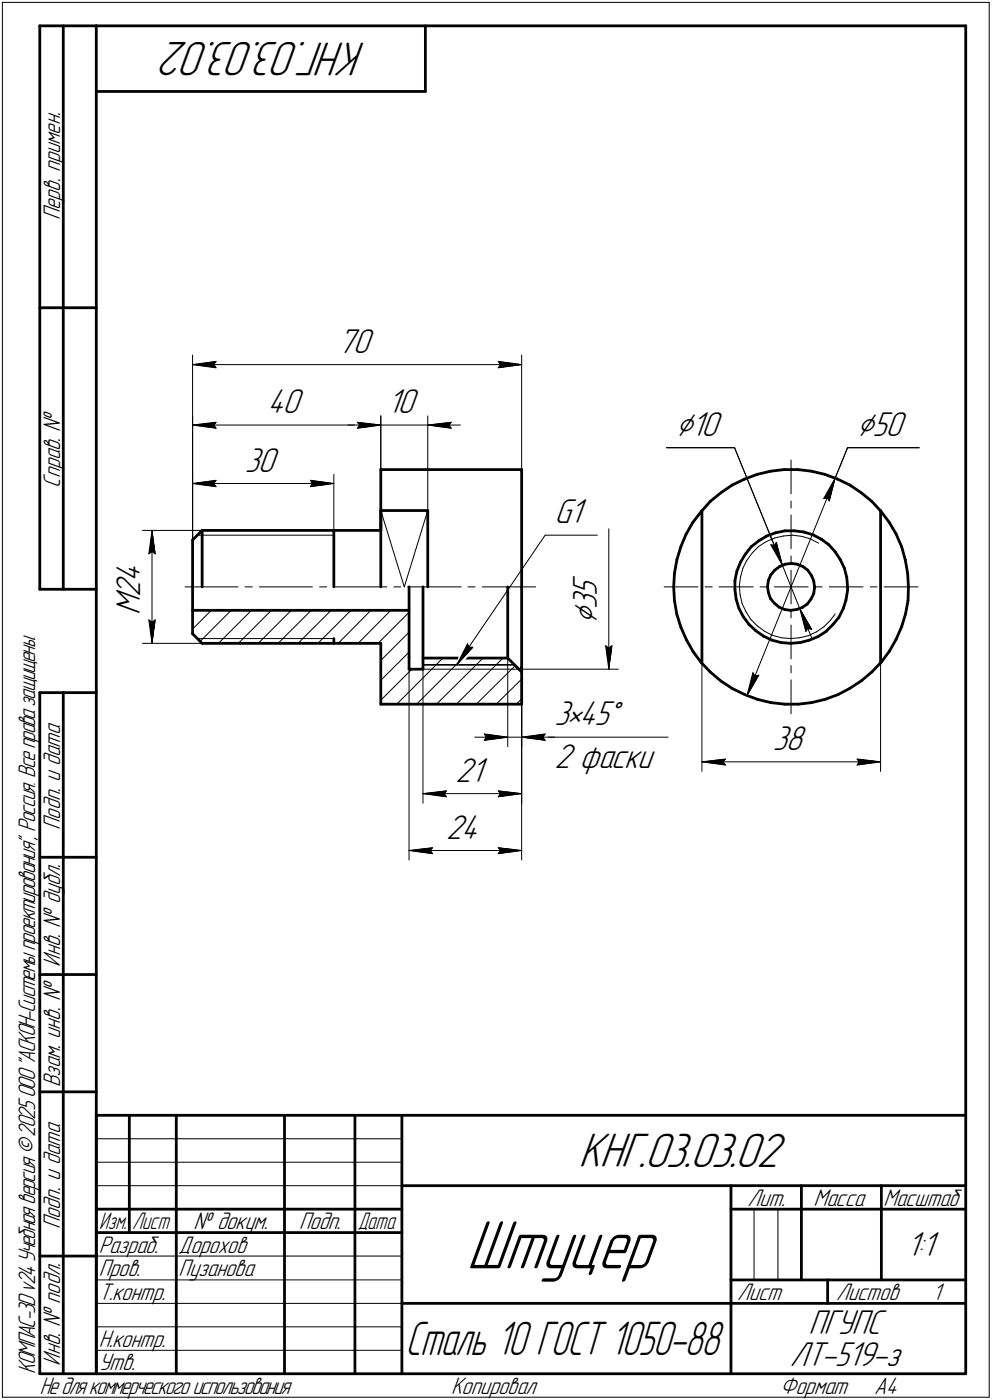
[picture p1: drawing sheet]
<svg xmlns="http://www.w3.org/2000/svg" width="211mm" height="298mm" viewBox="0 0 211 298" stroke-linecap="round" stroke-linejoin="round" font-family="sans-serif">
<defs><g id="words">
<text font-size="15.6" x="99.2" y="270.1">Штуцер</text>
<g font-size="10.9">
<text x="77.9" y="9" transform="rotate(-180 77.9 9)">КНГ.03.03.02</text>
<text x="123.1" y="248.5">КНГ.03.03.02</text>
</g>
<text font-size="10.7" x="86.3" y="288.5">Сталь 10 ГОСТ 1050-88</text>
<g font-size="7.8">
<text x="71.9" y="75.1">70</text>
<text x="56.9" y="88">40</text>
<text x="82.4" y="88">10</text>
<text x="143.8" y="92.8">⌀10</text>
<text x="182.3" y="92.8">⌀50</text>
<text x="52.1" y="100.4">30</text>
<text x="118" y="111.4">G1</text>
<text x="29.8" y="123.9" transform="rotate(-90 29.8 123.9)">4</text>
<text x="29.8" y="131" transform="rotate(-90 29.8 131)">M</text>
<text x="29.8" y="127.1" transform="rotate(-90 29.8 127.1)">2</text>
<text x="127" y="129.7" transform="rotate(-90 127 129.7)">3</text>
<text x="127" y="126.9" transform="rotate(-90 127 126.9)">5</text>
<text x="127" y="133" transform="rotate(-90 127 133)">⌀</text>
<text x="118" y="154.4">3×45°</text>
<text x="164.4" y="159.7">38</text>
<text x="96.9" y="166.5">21</text>
<text x="118" y="163.6">2 фаски</text>
<text x="94.9" y="178.6">24</text>
<text x="192.9" y="267.5">1:1</text>
<text x="172" y="284.1">ПГУПС</text>
<text x="168.1" y="291">ЛТ-519-з</text>
</g>
<g font-size="5.4">
<text x="12.8" y="46.9" transform="rotate(-90 12.8 46.9)">Перв. примен.</text>
<text x="12.8" y="103.8" transform="rotate(-90 12.8 103.8)">Справ. №</text>
<text x="12.8" y="176.7" transform="rotate(-90 12.8 176.7)">Подп. и дата</text>
<text x="12.8" y="205.8" transform="rotate(-90 12.8 205.8)">Инв. № дубл.</text>
<text x="12.8" y="231.6" transform="rotate(-90 12.8 231.6)">Взам. инв. №</text>
<text x="159.1" y="256.8">Лит.</text>
<text x="173.1" y="256.8">Масса</text>
<text x="188" y="256.8">Масштаб</text>
<text x="12.8" y="261.7" transform="rotate(-90 12.8 261.7)">Подп. и дата</text>
<text x="41.2" y="261.8">№ докум.</text>
<text x="63.6" y="261.8">Подп.</text>
<text x="21" y="266.8">Разраб.</text>
<text x="38" y="266.8">Дорохов</text>
<text x="21" y="271.8">Пров.</text>
<text x="38" y="271.8">Пузанова</text>
<text x="21" y="276.8">Т.контр.</text>
<text x="156.9" y="276.8">Лист</text>
<text x="177.9" y="276.8">Листов</text>
<text x="198.4" y="276.8">1</text>
<text x="21" y="286.8">Н.контр.</text>
<text x="7.5" y="292.5" transform="rotate(-90 7.5 292.5)">КОМПАС-3Dv24Учебнаяверсия©2025ООО&quot;АСКОН-Системыпроектирования&quot;, Россия. Всеправазащищены.</text>
<text x="12.8" y="290.8" transform="rotate(-90 12.8 290.8)">Инв. № подл.</text>
<text x="21" y="291.8">Утв.</text>
<text x="8.5" y="296.7">Недлякоммерческогоиспользования</text>
<text x="96" y="296.8">Копировал</text>
<text x="166" y="296.8">Формат</text>
<text x="186" y="296.8">A4</text>
</g>
<g font-size="5.3">
<text x="21.1" y="261.8">Изм.</text>
<text x="28.1" y="261.8">Лист</text>
<text x="76.1" y="261.8">Дата</text>
</g>
</g></defs>
<g fill="none" stroke="#000" stroke-width=".21">
<path d="M.5 .5v297zM.5 .5h210zM210.5 .5v297zM41 75.6v49.4zM41 77.6l5-.6zM41 77.6l5 .7zM41 77.6h70zM45.5 77.6l.5 .7zM46 77l-.5 .6zM106 78.3l5-.7zM106 77l.5 .6zM106 77l5 .6z"/>
<path d="M106.5 77.6l-.5 .7zM111 75.6v49.4zM41 88.6v36.4zM41 90.5l5-.6zM41 90.5l5 .7zM41 90.5h40zM45.5 90.5l.5 .7zM46 89.9l-.5 .6zM74 90.5h7zM76 91.2l5-.7zM76 89.9l.5 .6zM76 89.9l5 .6z"/>
<path d="M76.5 90.5l-.5 .7zM81 88.6v36.4zM81 88.6v23.8zM81 90.5h10zM91 88.6v23.8zM91 90.5l5 .7zM91 90.5l5-.6zM91 90.5h7zM95.5 90.5l.5 .7zM96 89.9l-.5 .6zM141.8 95.3h14.5zM156.3 95.3l10.2 25z"/>
<path d="M168.3 98v7.2zM180.3 95.3l-2.6 6.5zM180.3 95.3h15.3zM30.3 112.9h12.7zM31.7 117.9l.6-.5zM32.3 112.9l.7 5zM32.3 117.4l.7 .5zM32.3 112.9l-.6 5zM32.3 112.9v24.1zM41 101v14zM41 103l5-.7zM41 103l5 .6z"/>
<path d="M41 103h30zM42 114h29zM45.5 103l.5 .6zM46 102.3l-.5 .7zM66 103.6l5-.6zM66 102.3l.5 .7zM66 102.3l5 .7zM66.5 103l-.5 .6zM71 101v14zM81 108.7l5 16.3zM91 108.7l-5 16.3zM116 114l-18.8 27.6z"/>
<path d="M116 114h11.1zM129.5 112.6v29.9zM158.9 119.3l-.8 1.7zM160.1 117.7l1.4-1.4zM160.1 117.7l-1.2 1.6zM161.5 116.3l1.6-1zM163.1 115.3l1.7-.7zM163.8 113.9l2.7 6.4zM164 116l.8 .2zM164 116l2.5 4.3zM164.8 114.6l1.9-.5zM165.2 115.5l1.3 4.8z"/>
<path d="M165.2 115.5l-.4 .7zM166.7 114.1l2-.1zM168.3 106.7v1.5zM168.3 109.6v7.2zM168.3 118.4v1.5zM168.7 114l1.9 .2zM170.6 114.2l1.8 .5zM172.4 114.7l1.8 1zM175.3 106.2l.7-.2zM176 106l.4 .7zM177.7 101.8l-1.3 4.9zM177.7 101.8l-2.4 4.4z"/>
<path d="M177.7 101.8l-18.8 46.4zM30.3 137h12.7zM31.7 132l.6 5zM31.7 132l.6 .5zM32.3 132.5l.7-.5zM33 132l-.7 5zM39.4 125h11.2zM42 136h29zM42.6 136.6l6.6-6.6zM45 130l-4 3.9zM50.7 137l7-7zM52.2 125h1.5z"/>
<path d="M53.5 130l-7 7zM55.2 125h11.3zM62 130l-7.1 7zM63.4 137l7-7zM66.2 130l-7 7zM68 125h1.5zM71 125h11.3zM74.7 130l-7.1 7zM78.9 130l-6.9 7zM83.1 130l-6.9 7zM83.8 125h1.5zM86.8 125h11.3z"/>
<path d="M87 130.4l-6.6 6.6zM87 125v58.1zM90 125v46zM99.5 137.1l-2.3 4.5zM99.5 137.1l.2 .7zM99.6 125h1.5zM99.7 137.8h.9zM100.6 137.8l-3.4 3.8zM102.6 125h11.4zM108 125v34zM111 125v46zM111 125v34z"/>
<path d="M111 125v58.1zM128.9 137.5l.6 5zM128.9 137.5l.6 .5zM129.5 138l.7-.5zM130.2 137.5l-.7 5zM141.3 125h7.2zM150 125h1.6zM153 125h7.3zM157.3 124.7l.2 2zM157.5 126.7l.4 1.8zM157.6 122.9l-.3 1.8zM157.9 128.5l.8 1.8z"/>
<path d="M158.1 121l-.5 1.9zM158.7 130.3l1.1 1.6zM159.8 131.9l1.3 1.4zM161.1 133.3l1.6 1.2zM161.7 125h1.5zM162.7 134.5l1.7 .8zM164.4 135.3l1.9 .5zM164.8 125h3.5zM166.3 135.8l1.9 .2zM166.5 120.3l3.7 9.3zM168.2 136l1.9-.2zM168.3 125h3.7z"/>
<path d="M168.3 133.1v7.2zM168.3 130v1.6zM168.3 125v3.6zM168.3 121.4v3.6zM170.1 135.8l1.9-.4zM170.2 129.6l1.2 4.9zM170.2 129.6l2.5 4.4zM170.2 129.6l2.6 6.5zM171.9 133.8l-.5 .7zM171.9 133.8l.8 .2zM172 135.4l1.7-.9zM173.4 125h1.5z"/>
<path d="M173.7 134.5l1.6-1.1zM175.3 133.4l1.4-1.3zM176.4 125h7.2zM177.7 130.7l-1 1.4zM185.2 125h1.4zM188.1 125h7.2zM81 144.9l6-6zM81 140.6l6-6zM84.4 149.9l9.8-9.8zM87.6 142.5l-6.6 6.6zM88.6 149.9l9.9-9.8zM90 141.6h19z"/>
<path d="M90 141.6h19.5zM90 142.5h41.6zM92.9 149.9l9.9-9.8zM97.1 149.9l9.9-9.8zM101 157h7zM101.3 149.9l8.3-8.2zM103 156.3l5 .7zM103 156.3l.5 .7zM103 157.6l5-.6zM103.5 157l-.5 .6zM105.6 149.9l5.4-5.3zM108 157h3z"/>
<path d="M109.8 149.9l1.2-1.1zM111 157h5zM111 157l5 .6zM111 157l5-.7zM111 157h7zM115.5 157l.5 .6zM116 157h26.2zM116 156.3l-.5 .7zM149.4 141.2v23.1zM160.2 143.3l-1.3 4.9zM160.2 143.3l.4 .6zM160.6 143.9l.9-.1z"/>
<path d="M161.5 143.8l-2.6 4.4zM168.3 144.8v7.2zM168.3 141.7v1.6zM187.4 141.2v23.1zM90 169l5-.6zM90 169l5 .7zM90 169h21zM94.5 169l.5 .7zM95 168.4l-.5 .6zM106 169.7l5-.7zM106 168.4l.5 .6zM106 168.4l5 .6z"/>
<path d="M106.5 169l-.5 .7zM149.4 162.2l4.9-.6zM149.4 162.2l4.9 .7zM149.4 162.2h38zM153.8 162.2l.5 .7zM154.3 161.6l-.5 .6zM182.4 162.9l5-.7zM182.4 161.6l.4 .6zM182.4 161.6l5 .6zM182.8 162.2l-.4 .7zM87 181.1l5-.6zM87 181.1l5 .7z"/>
<path d="M87 181.1h24zM91.5 181.1l.5 .7zM92 180.5l-.5 .6zM106 181.8l5-.7zM106 180.5l.5 .6zM106 180.5l5 .6zM106.5 181.1l-.5 .7zM20.5 247.5h65zM20.5 252.5h65zM20.5 242.5h65zM160.4 257.5v15zM165.5 257.5v15z"/>
<path d="M20.5 267.5h65zM20.5 272.5h65zM20.5 277.5h65zM.5 297.5h210zM20.5 282.5h65zM20.5 287.5h65z"/>
</g>
<g fill="none" stroke="#000" stroke-width=".59">
<path d="M8.5 5.5v120zM8.5 5.5h12zM13.5 5.5v120zM20.5 5.5v287zM20.5 5.5h185zM20.5 19.5h70zM90.5 5.5v14zM205.5 5.5v287zM8.5 65.5h12zM81 100v12.9zM81 100h30zM111 100v.3z"/>
<path d="M166.9 100h2.9zM169.8 100l2.8 .3zM41 115v10zM43 112.9h38zM43 112.9v12.1zM43 112.9l-2 2.1zM71 112.9v12.1zM81 108.7v16.3zM81 108.7h10zM91 108.7v16.3zM111 100.3v24.7zM144 119.2l-.5 2.9z"/>
<path d="M144.9 116.4l-.9 2.8zM146 113.8l-1.1 2.6zM147.4 111.3l-1.4 2.5zM149.2 109l-1.8 2.3zM149.4 108.7v32.5zM151.1 106.8l2.3-1.9zM151.1 106.8l-1.9 2.2zM153.4 104.9l2.4-1.6zM155.8 103.3l2.6-1.3zM157.6 119.7l-.8 1.9zM158.4 102l2.7-1zM158.6 118l-1 1.7z"/>
<path d="M159.9 116.4l1.6-1.3zM159.9 116.4l-1.3 1.6zM161.1 101l2.9-.7zM161.5 115.1l1.7-1zM163.2 114.1l1.8-.6zM164 100.3l2.9-.3zM165 113.5l2-.5zM167 113h2zM168.4 120l1.3 .1zM169 113l2 .3zM171 113.3l2 .6zM172.6 100.3l2.9 .7z"/>
<path d="M173 113.9l1.8 .9zM174.8 114.8l1.6 1.2zM175.5 101l2.7 1zM176.4 116l1.3 1.5zM177.7 117.5l1.1 1.7zM178.2 102l2.6 1.3zM178.8 119.2l.9 1.8zM180.8 103.3l2.4 1.6zM183.2 104.9l2.3 1.9zM185.5 106.8l2 2.1zM187.4 108.7v32.5zM187.5 108.9l1.7 2.4z"/>
<path d="M189.2 111.3l1.5 2.4zM190.7 113.7l1.2 2.7zM191.9 116.4l.7 2.8zM192.6 119.2l.5 2.9zM8.5 125.5h12zM41 125v10zM41 135l2 2zM41 130h46zM43 137h38zM71 136v1zM81 137v12.9zM87 125v15z"/>
<path d="M87 140v2.5zM90 125v17.5zM108 125v15.1zM111 125v24.9zM143.3 125l.2 2.9zM143.5 122.1l-.2 2.9zM143.5 127.9l.5 2.9zM144 130.8l.9 2.7zM144.9 133.5l1.1 2.7zM146 136.2l1.5 2.6zM147.5 138.8l1.7 2.3zM156.4 123.6v2z"/>
<path d="M156.4 125.6l.2 2zM156.6 127.6l.6 1.9zM156.8 121.6l-.4 2zM157.2 129.5l1 1.8zM158.2 131.3l1.1 1.6zM159.3 132.9l1.5 1.4zM160.8 134.3l1.7 1.2zM162.5 135.5l1.8 .8zM163.3 124.9l.2 1.3zM163.5 123.6l-.2 1.3zM163.5 126.2l.4 1.2zM163.9 127.4l.9 1z"/>
<path d="M164 122.4l-.5 1.2zM164.3 136.3l1.9 .5zM164.8 128.4l1 .9zM164.8 121.4l1.1-.8zM164.8 121.4l-.8 1zM165.8 129.3l1.2 .5zM165.9 120.6l1.1-.5zM166.2 136.8l2 .2zM167 129.8l1.2 .2zM167 120.1l1.4-.1zM168.2 130l1.3-.2zM168.2 137l2.1-.2z"/>
<path d="M169.5 129.8l1.2-.4zM169.7 120.1l1.2 .5zM170.3 136.8l1.9-.5zM170.7 129.4l1.1-.8zM170.9 120.6l1 .8zM171.9 121.4l.7 1.1zM172.2 136.3l1.9-.7zM172.6 127.6l-.8 1zM172.6 122.5l.5 1.2zM173.1 123.7l.2 1.3zM173.1 126.4l-.5 1.2zM173.3 125.1l-.2 1.3z"/>
<path d="M173.3 125v.1zM174.1 135.6l1.7-1.1zM175.8 134.5l1.4-1.5zM178.5 131.5l-1.3 1.5zM179.4 129.6l-.9 1.9zM179.7 121l.5 1.9zM180 127.8l-.6 1.8zM180.2 122.9l.1 2.1zM180.3 125.7l-.3 2.1zM180.3 125v.7zM189.2 138.7l-1.7 2.3zM190.7 136.1l-1.5 2.6z"/>
<path d="M191.9 133.4l-1.2 2.7zM192.7 130.6l-.8 2.8zM193.1 122.1l.2 2.9zM193.2 127.8l-.5 2.8zM193.3 125l-.1 2.8zM8.5 147.5v145zM8.5 147.5h12zM13.5 147.5v145zM81 149.9h30zM87 142.5h3zM90 140.1h18zM108 140.1l3 3z"/>
<path d="M110.9 142.1h.1M149.2 141.1l2 2.1zM151.2 143.2l2.2 1.8zM153.4 145l2.5 1.6zM155.9 146.6l2.6 1.3zM158.5 147.9l2.7 1zM161.2 148.9l2.8 .7zM164 149.6l3 .3zM167 149.9h2.8zM169.8 149.9l2.9-.3zM172.7 149.6l2.8-.7zM175.5 148.9l2.8-1z"/>
<path d="M178.3 147.9l2.5-1.3zM180.8 146.6l2.5-1.7zM183.3 144.9l2.2-1.8zM187.5 141l-2 2.1zM8.5 182.5h12zM8.5 207.5h12zM8.5 232.5h12zM20.5 237.5h185zM20.5 237.5v55zM27.5 237.5v25zM37.5 237.5v55zM60.5 237.5v55z"/>
<path d="M75.5 237.5v55zM85.5 237.5v55zM20.5 257.5h65zM85.5 252.5h120zM155.5 252.5v40zM155.5 257.5h15zM170.5 252.5v20zM170.5 257.5h35zM187.5 252.5v20zM8.5 267.5h12zM20.5 262.5h65zM85.5 277.5h70z"/>
<path d="M155.5 277.5h50zM155.5 272.5h50zM176.1 272.5v5zM8.5 292.5h12zM20.5 292.5h185z"/>
</g>
<g fill="#fff" stroke="#fff" stroke-width=".21">
<path d="M170.2 129.8h.1zM170.2 129.9h.2zM170.2 130h.3zM170.2 130h.4zM170.2 130.1h.5zM170.2 130.2h.6zM170.2 130.3h.7zM170.2 130.4h.7zM170.2 130.5h.8zM170.2 130.6h.9zM170.2 130.6h1zM170.2 130.7h1.1zM170.2 130.8h1.2zM170.2 130.9h1.2zM170.2 131h1.3zM170.2 131.1h1.4zM170.2 131.1h1.5zM170.2 131.2h1.5zM170.2 131.3h1.6zM170.2 131.4h1.6zM170.2 131.5h1.7zM170.2 131.6h1.7zM170.3 131.7h1.7zM170.3 131.7h1.7zM170.3 131.8h1.7zM170.3 131.9h1.8zM170.3 132h1.8zM170.3 132.1h1.9zM170.3 132.2h1.9zM170.4 132.2h1.9zM170.4 132.3h2zM170.4 132.4h2zM170.4 132.5h2.1zM170.5 132.6h2zM170.5 132.7h2.1zM170.5 132.8h2.1zM170.5 132.8h2.1zM170.6 132.9h2zM170.6 133h2.1zM170.6 133.1h2.2zM170.6 133.2h2.2zM170.7 133.3h2.2zM170.7 133.3h2.2zM170.7 133.4h2.3zM170.8 133.5h2.2zM170.8 133.6h2.3zM170.8 133.7h2.3zM170.8 133.8h2.3zM170.9 133.9h2.3zM170.9 133.9h2.3zM170.9 134h2.4zM170.9 134.1h2.4zM170.9 134.2h2.5zM170.9 134.3h2.5zM170.9 134.4h2.3zM170.9 134.5h2.1zM171 134.5h1.8zM171 134.6h1.6zM171 134.7h1.3zM171 134.8h1.1zM171.1 134.9h.8zM171.1 135h.5zM171.1 135h.3z"/>
<path d="M165.4 114.9h.2zM165.1 115h.5zM164.9 115.1h.7zM164.7 115.1h1zM164.4 115.2h1.3zM164.3 115.3h1.4zM164.1 115.4h1.6zM163.8 115.5h2zM163.7 115.6h2.1zM163.5 115.7h2.3zM163.2 115.7h2.6zM163.3 115.8h2.6zM163.4 115.9h2.5zM163.4 116h2.5zM163.5 116.1h2.4zM163.5 116.2h2.4zM163.6 116.2h2.3zM163.7 116.3h2.2zM163.7 116.4h2.2zM163.7 116.5h2.3zM163.7 116.6h2.3zM163.8 116.7h2.2zM163.8 116.8h2.2zM163.9 116.8h2.2zM164 116.9h2.1zM164 117h2.1zM164.1 117.1h2zM164.1 117.2h2.1zM164.2 117.3h2zM164.2 117.3h2zM164.3 117.4h1.9zM164.3 117.5h2zM164.3 117.6h2zM164.4 117.7h1.9zM164.4 117.8h1.9zM164.5 117.9h1.9zM164.6 117.9h1.8zM164.6 118h1.8zM164.7 118.1h1.7zM164.7 118.2h1.8zM164.8 118.3h1.7zM164.8 118.4h1.7zM164.8 118.4h1.7zM164.9 118.5h1.6zM164.9 118.6h1.6zM165 118.7h1.5zM165 118.8h1.5zM165.1 118.9h1.4zM165.1 119h1.4zM165.2 119h1.3zM165.3 119.1h1.2zM165.4 119.2h1.1zM165.4 119.3h1.1zM165.5 119.4h1zM165.6 119.5h.9zM165.7 119.5h.8zM165.8 119.6h.7zM165.9 119.7h.6zM165.9 119.8h.6zM166 119.9h.5zM166.1 120h.4zM166.2 120.1h.3zM166.3 120.1h.2z"/>
<path d="M143.8 87.1h10.5zM143.8 87.2h10.5zM143.8 87.3h10.5zM143.8 87.4h10.5zM143.8 87.5h10.5zM143.8 87.5h10.5zM143.8 87.6h10.5zM143.8 87.7h10.5zM143.8 87.8h10.5zM143.8 87.9h10.5zM143.8 88h10.5zM143.8 88.1h10.5zM143.8 88.1h10.5zM143.8 88.2h10.5zM143.8 88.3h10.5zM143.8 88.4h10.5zM143.8 88.5h10.5zM143.8 88.6h10.5zM143.8 88.6h10.5zM143.8 88.7h10.5zM143.8 88.8h10.5zM143.8 88.9h10.5zM143.8 89h10.5zM143.8 89.1h10.5zM143.8 89.2h10.5zM143.8 89.2h10.5zM143.8 89.3h10.5zM143.8 89.4h10.5zM143.8 89.5h10.5zM143.8 89.6h10.5zM143.8 89.7h10.5zM143.8 89.7h10.5zM143.8 89.8h10.5zM143.8 89.9h10.5zM143.8 90h10.5zM143.8 90.1h10.5zM143.8 90.2h10.5zM143.8 90.3h10.5zM143.8 90.3h10.5zM143.8 90.4h10.5zM143.8 90.5h10.5zM143.8 90.6h10.5zM143.8 90.7h10.5zM143.8 90.8h10.5zM143.8 90.8h10.5zM143.8 90.9h10.5zM143.8 91h10.5zM143.8 91.1h10.5zM143.8 91.2h10.5zM143.8 91.3h10.5zM143.8 91.4h10.5zM143.8 91.4h10.5zM143.8 91.5h10.5zM143.8 91.6h10.5zM143.8 91.7h10.5zM143.8 91.8h10.5zM143.8 91.9h10.5zM143.8 91.9h10.5zM143.8 92h10.5zM143.8 92.1h10.5zM143.8 92.2h10.5zM143.8 92.3h10.5zM143.8 92.4h10.5zM143.8 92.5h10.5zM143.8 92.5h10.5zM143.8 92.6h10.5zM143.8 92.7h10.5zM143.8 92.8h10.5zM143.8 92.9h10.5zM143.8 93h10.5zM143.8 93h10.5zM143.8 93.1h10.5zM143.8 93.2h10.5zM143.8 93.3h10.5zM143.8 93.4h10.5zM143.8 93.5h10.5zM143.8 93.6h10.5zM143.8 93.6h10.5zM143.8 93.7h10.5zM143.8 93.8h10.5zM143.8 93.9h10.5zM143.8 94h10.5zM143.8 94.1h10.5zM143.8 94.1h10.5zM143.8 94.2h10.5z"/>
<path d="M96.9 160.9h7.2zM96.9 161h7.2zM96.9 161h7.2zM96.9 161.1h7.2zM96.9 161.2h7.2zM96.9 161.3h7.2zM96.9 161.4h7.2zM96.9 161.5h7.2zM96.9 161.5h7.2zM96.9 161.6h7.2zM96.9 161.7h7.2zM96.9 161.8h7.2zM96.9 161.9h7.2zM96.9 162h7.2zM96.9 162.1h7.2zM96.9 162.1h7.2zM96.9 162.2h7.2zM96.9 162.3h7.2zM96.9 162.4h7.2zM96.9 162.5h7.2zM96.9 162.6h7.2zM96.9 162.6h7.2zM96.9 162.7h7.2zM96.9 162.8h7.2zM96.9 162.9h7.2zM96.9 163h7.2zM96.9 163.1h7.2zM96.9 163.2h7.2zM96.9 163.2h7.2zM96.9 163.3h7.2zM96.9 163.4h7.2zM96.9 163.5h7.2zM96.9 163.6h7.2zM96.9 163.7h7.2zM96.9 163.7h7.2zM96.9 163.8h7.2zM96.9 163.9h7.2zM96.9 164h7.2zM96.9 164.1h7.2zM96.9 164.2h7.2zM96.9 164.3h7.2zM96.9 164.3h7.2zM96.9 164.4h7.2zM96.9 164.5h7.2zM96.9 164.6h7.2zM96.9 164.7h7.2zM96.9 164.8h7.2zM96.9 164.8h7.2zM96.9 164.9h7.2zM96.9 165h7.2zM96.9 165.1h7.2zM96.9 165.2h7.2zM96.9 165.3h7.2zM96.9 165.4h7.2zM96.9 165.4h7.2zM96.9 165.5h7.2zM96.9 165.6h7.2zM96.9 165.7h7.2zM96.9 165.8h7.2zM96.9 165.9h7.2zM96.9 165.9h7.2zM96.9 166h7.2zM96.9 166.1h7.2zM96.9 166.2h7.2zM96.9 166.3h7.2zM96.9 166.4h7.2zM96.9 166.5h7.2zM96.9 166.5h7.2zM96.9 166.6h7.2zM96.9 166.7h7.2zM96.9 166.8h7.2zM96.9 166.9h7.2zM96.9 167h7.2zM96.9 167h7.2zM96.9 167.1h7.2zM96.9 167.2h7.2zM96.9 167.3h7.2zM96.9 167.4h7.2zM96.9 167.5h7.2zM96.9 167.6h7.2zM96.9 167.6h7.2zM96.9 167.7h7.2zM96.9 167.8h7.2zM96.9 167.9h7.2zM96.9 168h7.2z"/>
<path d="M94.9 167.9h.6zM94.3 168h1.2zM93.6 168.1h1.9zM93 168.1h2.5zM92.5 168.2h3zM91.8 168.3h3.7zM91.6 168.4h3.9zM91.4 168.5h4.1zM91.2 168.6h4.3zM90.9 168.7h4.6zM90.7 168.7h4.8zM90.5 168.8h5zM90.3 168.9h5.2zM90 169h5.5zM90.3 169.1h5.2zM90.4 169.2h5.1zM90.6 169.2h4.9zM90.8 169.3h4.7zM91 169.4h4.5zM91.2 169.5h4.3zM91.4 169.6h4.1zM91.6 169.7h3.9zM91.8 169.8h3.7zM92.5 169.8h3zM93 169.9h2.5zM93.6 170h1.9zM94.3 170.1h1.2zM94.9 170.2h.6z"/>
<path d="M105.5 167.9h.7zM105.5 168h1.3zM105.5 168.1h1.9zM105.5 168.1h2.5zM105.5 168.2h3.1zM105.5 168.3h3.7zM105.5 168.4h4zM105.5 168.5h4.2zM105.5 168.6h4.4zM105.5 168.7h4.7zM105.5 168.7h4.9zM105.5 168.8h5.1zM105.5 168.9h5.3zM105.5 169h5.5zM105.5 169.1h5.3zM105.5 169.2h5.2zM105.5 169.2h4.9zM105.5 169.3h4.7zM105.5 169.4h4.6zM105.5 169.5h4.3zM105.5 169.6h4.1zM105.5 169.7h4zM105.5 169.8h3.7zM105.5 169.8h3.1zM105.5 169.9h2.5zM105.5 170h1.9zM105.5 170.1h1.3zM105.5 170.2h.7z"/>
<path d="M118 148.8h15.2zM118 148.8h15.2zM118 148.9h15.2zM118 149h15.2zM118 149.1h15.2zM118 149.2h15.2zM118 149.3h15.2zM118 149.4h15.2zM118 149.4h15.2zM118 149.5h15.2zM118 149.6h15.2zM118 149.7h15.2zM118 149.8h15.2zM118 149.9h15.2zM118 149.9h15.2zM118 150h15.2zM118 150.1h15.2zM118 150.2h15.2zM118 150.3h15.2zM118 150.4h15.2zM118 150.5h15.2zM118 150.5h15.2zM118 150.6h15.2zM118 150.7h15.2zM118 150.8h15.2zM118 150.9h15.2zM118 151h15.2zM118 151h15.2zM118 151.1h15.2zM118 151.2h15.2zM118 151.3h15.2zM118 151.4h15.2zM118 151.5h15.2zM118 151.6h15.2zM118 151.6h15.2zM118 151.7h15.2zM118 151.8h15.2zM118 151.9h15.2zM118 152h15.2zM118 152.1h15.2zM118 152.1h15.2zM118 152.2h15.2zM118 152.3h15.2zM118 152.4h15.2zM118 152.5h15.2zM118 152.6h15.2zM118 152.7h15.2zM118 152.7h15.2zM118 152.8h15.2zM118 152.9h15.2zM118 153h15.2zM118 153.1h15.2zM118 153.2h15.2zM118 153.2h15.2zM118 153.3h15.2zM118 153.4h15.2zM118 153.5h15.2zM118 153.6h15.2zM118 153.7h15.2zM118 153.8h15.2zM118 153.8h15.2zM118 153.9h15.2zM118 154h15.2zM118 154.1h15.2zM118 154.2h15.2zM118 154.3h15.2zM118 154.3h15.2zM118 154.4h15.2zM118 154.5h15.2zM118 154.6h15.2zM118 154.7h15.2zM118 154.8h15.2zM118 154.9h15.2zM118 154.9h15.2zM118 155h15.2zM118 155.1h15.2zM118 155.2h15.2zM118 155.3h15.2zM118 155.4h15.2zM118 155.4h15.2zM118 155.5h15.2zM118 155.6h15.2zM118 155.7h15.2zM118 155.8h15.2zM118 155.9h15.2z"/>
<path d="M118 158h22.2zM118 158.1h22.2zM118 158.2h22.2zM118 158.2h22.2zM118 158.3h22.2zM118 158.4h22.2zM118 158.5h22.2zM118 158.6h22.2zM118 158.7h22.2zM118 158.7h22.2zM118 158.8h22.2zM118 158.9h22.2zM118 159h22.2zM118 159.1h22.2zM118 159.2h22.2zM118 159.3h22.2zM118 159.3h22.2zM118 159.4h22.2zM118 159.5h22.2zM118 159.6h22.2zM118 159.7h22.2zM118 159.8h22.2zM118 159.9h22.2zM118 159.9h22.2zM118 160h22.2zM118 160.1h22.2zM118 160.2h22.2zM118 160.3h22.2zM118 160.4h22.2zM118 160.4h22.2zM118 160.5h22.2zM118 160.6h22.2zM118 160.7h22.2zM118 160.8h22.2zM118 160.9h22.2zM118 161h22.2zM118 161h22.2zM118 161.1h22.2zM118 161.2h22.2zM118 161.3h22.2zM118 161.4h22.2zM118 161.5h22.2zM118 161.5h22.2zM118 161.6h22.2zM118 161.7h22.2zM118 161.8h22.2zM118 161.9h22.2zM118 162h22.2zM118 162.1h22.2zM118 162.1h22.2zM118 162.2h22.2zM118 162.3h22.2zM118 162.4h22.2zM118 162.5h22.2zM118 162.6h22.2zM118 162.6h22.2zM118 162.7h22.2zM118 162.8h22.2zM118 162.9h22.2zM118 163h22.2zM118 163.1h22.2zM118 163.2h22.2zM118 163.2h22.2zM118 163.3h22.2zM118 163.4h22.2zM118 163.5h22.2zM118 163.6h22.2zM118 163.7h22.2zM118 163.7h22.2zM118 163.8h22.2zM118 163.9h22.2zM118 164h22.2zM118 164.1h22.2zM118 164.2h22.2zM118 164.3h22.2zM118 164.3h22.2zM118 164.4h22.2zM118 164.5h22.2zM118 164.6h22.2zM118 164.7h22.2zM118 164.8h22.2zM118 164.8h22.2zM118 164.9h22.2zM118 165h22.2z"/>
<path d="M102.5 155.9h.8zM102.5 156h1.6zM102.5 156h2.3zM102.5 156.1h3.1zM102.5 156.2h3.8zM102.5 156.3h4zM102.5 156.4h4.2zM102.5 156.5h4.3zM102.5 156.5h4.6zM102.5 156.6h4.8zM102.5 156.7h4.9zM102.5 156.8h5.2zM102.5 156.9h5.4zM102.5 157h5.5zM102.5 157.1h5.4zM102.5 157.1h5.2zM102.5 157.2h4.9zM102.5 157.3h4.8zM102.5 157.4h4.6zM102.5 157.5h4.3zM102.5 157.6h4.2zM102.5 157.6h4zM102.5 157.7h3.8zM102.5 157.8h3.2zM102.5 157.9h2.6zM102.5 158h1.9zM102.5 158.1h1.3zM102.5 158.2h.7z"/>
<path d="M115.8 155.9h.7zM115.1 156h1.4zM114.3 156h2.2zM113.5 156.1h3zM112.8 156.2h3.7zM112.6 156.3h3.9zM112.4 156.4h4.1zM112.2 156.5h4.3zM112 156.5h4.5zM111.8 156.6h4.7zM111.6 156.7h4.9zM111.4 156.8h5.1zM111.3 156.9h5.2zM111 157h5.5zM111.3 157.1h5.2zM111.4 157.1h5.1zM111.6 157.2h4.9zM111.8 157.3h4.7zM112 157.4h4.5zM112.2 157.5h4.3zM112.4 157.6h4.1zM112.6 157.6h3.9zM112.8 157.7h3.7zM113.5 157.8h3zM114 157.9h2.5zM114.6 158h1.9zM115.3 158.1h1.2zM115.9 158.2h.6z"/>
<path d="M94.9 173h8.2zM94.9 173.1h8.2zM94.9 173.1h8.2zM94.9 173.2h8.2zM94.9 173.3h8.2zM94.9 173.4h8.2zM94.9 173.5h8.2zM94.9 173.6h8.2zM94.9 173.7h8.2zM94.9 173.7h8.2zM94.9 173.8h8.2zM94.9 173.9h8.2zM94.9 174h8.2zM94.9 174.1h8.2zM94.9 174.2h8.2zM94.9 174.2h8.2zM94.9 174.3h8.2zM94.9 174.4h8.2zM94.9 174.5h8.2zM94.9 174.6h8.2zM94.9 174.7h8.2zM94.9 174.8h8.2zM94.9 174.8h8.2zM94.9 174.9h8.2zM94.9 175h8.2zM94.9 175.1h8.2zM94.9 175.2h8.2zM94.9 175.3h8.2zM94.9 175.3h8.2zM94.9 175.4h8.2zM94.9 175.5h8.2zM94.9 175.6h8.2zM94.9 175.7h8.2zM94.9 175.8h8.2zM94.9 175.9h8.2zM94.9 175.9h8.2zM94.9 176h8.2zM94.9 176.1h8.2zM94.9 176.2h8.2zM94.9 176.3h8.2zM94.9 176.4h8.2zM94.9 176.4h8.2zM94.9 176.5h8.2zM94.9 176.6h8.2zM94.9 176.7h8.2zM94.9 176.8h8.2zM94.9 176.9h8.2zM94.9 177h8.2zM94.9 177h8.2zM94.9 177.1h8.2zM94.9 177.2h8.2zM94.9 177.3h8.2zM94.9 177.4h8.2zM94.9 177.5h8.2zM94.9 177.5h8.2zM94.9 177.6h8.2zM94.9 177.7h8.2zM94.9 177.8h8.2zM94.9 177.9h8.2zM94.9 178h8.2zM94.9 178.1h8.2zM94.9 178.1h8.2zM94.9 178.2h8.2zM94.9 178.3h8.2zM94.9 178.4h8.2zM94.9 178.5h8.2zM94.9 178.6h8.2zM94.9 178.6h8.2zM94.9 178.7h8.2zM94.9 178.8h8.2zM94.9 178.9h8.2zM94.9 179h8.2zM94.9 179.1h8.2zM94.9 179.2h8.2zM94.9 179.2h8.2zM94.9 179.3h8.2zM94.9 179.4h8.2zM94.9 179.5h8.2zM94.9 179.6h8.2zM94.9 179.7h8.2zM94.9 179.7h8.2zM94.9 179.8h8.2zM94.9 179.9h8.2zM94.9 180h8.2zM94.9 180.1h8.2z"/>
<path d="M91.9 180h.6zM91.4 180.1h1.1zM90.7 180.2h1.8zM90.1 180.3h2.4zM89.5 180.3h3zM88.8 180.4h3.7zM88.6 180.5h3.9zM88.4 180.6h4.1zM88.2 180.7h4.3zM88 180.8h4.5zM87.7 180.8h4.8zM87.5 180.9h5zM87.3 181h5.2zM87 181.1h5.5zM87.3 181.2h5.2zM87.5 181.3h5zM87.6 181.4h4.9zM87.9 181.4h4.6zM88.1 181.5h4.4zM88.2 181.6h4.3zM88.5 181.7h4zM88.6 181.8h3.9zM88.8 181.9h3.7zM89.5 181.9h3zM90.1 182h2.4zM90.7 182.1h1.8zM91.4 182.2h1.1zM91.9 182.3h.6z"/>
<path d="M105.5 180h.7zM105.5 180.1h1.3zM105.5 180.2h1.9zM105.5 180.3h2.5zM105.5 180.3h3.1zM105.5 180.4h3.7zM105.5 180.5h4zM105.5 180.6h4.2zM105.5 180.7h4.4zM105.5 180.8h4.7zM105.5 180.8h4.9zM105.5 180.9h5.1zM105.5 181h5.3zM105.5 181.1h5.5zM105.5 181.2h5.3zM105.5 181.3h5.2zM105.5 181.4h4.9zM105.5 181.4h4.7zM105.5 181.5h4.6zM105.5 181.6h4.3zM105.5 181.7h4.1zM105.5 181.8h4zM105.5 181.9h3.7zM105.5 181.9h3.1zM105.5 182h2.5zM105.5 182.1h1.9zM105.5 182.2h1.3zM105.5 182.3h.7z"/>
<path d="M118 105.8h7.1zM118 105.9h7.1zM118 106h7.1zM118 106.1h7.1zM118 106.2h7.1zM118 106.3h7.1zM118 106.3h7.1zM118 106.4h7.1zM118 106.5h7.1zM118 106.6h7.1zM118 106.7h7.1zM118 106.8h7.1zM118 106.8h7.1zM118 106.9h7.1zM118 107h7.1zM118 107.1h7.1zM118 107.2h7.1zM118 107.3h7.1zM118 107.4h7.1zM118 107.4h7.1zM118 107.5h7.1zM118 107.6h7.1zM118 107.7h7.1zM118 107.8h7.1zM118 107.9h7.1zM118 107.9h7.1zM118 108h7.1zM118 108.1h7.1zM118 108.2h7.1zM118 108.3h7.1zM118 108.4h7.1zM118 108.5h7.1zM118 108.5h7.1zM118 108.6h7.1zM118 108.7h7.1zM118 108.8h7.1zM118 108.9h7.1zM118 109h7.1zM118 109.1h7.1zM118 109.1h7.1zM118 109.2h7.1zM118 109.3h7.1zM118 109.4h7.1zM118 109.5h7.1zM118 109.6h7.1zM118 109.6h7.1zM118 109.7h7.1zM118 109.8h7.1zM118 109.9h7.1zM118 110h7.1zM118 110.1h7.1zM118 110.2h7.1zM118 110.2h7.1zM118 110.3h7.1zM118 110.4h7.1zM118 110.5h7.1zM118 110.6h7.1zM118 110.7h7.1zM118 110.7h7.1zM118 110.8h7.1zM118 110.9h7.1zM118 111h7.1zM118 111.1h7.1zM118 111.2h7.1zM118 111.3h7.1zM118 111.3h7.1zM118 111.4h7.1zM118 111.5h7.1zM118 111.6h7.1zM118 111.7h7.1zM118 111.8h7.1zM118 111.8h7.1zM118 111.9h7.1zM118 112h7.1zM118 112.1h7.1zM118 112.2h7.1zM118 112.3h7.1zM118 112.4h7.1zM118 112.4h7.1zM118 112.5h7.1zM118 112.6h7.1zM118 112.7h7.1zM118 112.8h7.1zM118 112.9h7.1z"/>
<path d="M99.3 136.5h.2zM99.2 136.6h.4zM99.2 136.7h.5zM99.1 136.7h.7zM99.1 136.8h.9zM99.1 136.9h1zM99.1 137h1.1zM99 137.1h1.3zM99 137.2h1.5zM98.9 137.2h1.7zM98.9 137.3h1.9zM98.8 137.4h2zM98.8 137.5h2.2zM98.7 137.6h2.4zM98.7 137.7h2.6zM98.6 137.8h2.7zM98.6 137.8h2.7zM98.6 137.9h2.7zM98.6 138h2.6zM98.5 138.1h2.6zM98.5 138.2h2.5zM98.4 138.3h2.5zM98.4 138.3h2.4zM98.3 138.4h2.5zM98.3 138.5h2.4zM98.2 138.6h2.4zM98.2 138.7h2.3zM98.1 138.8h2.4zM98.1 138.9h2.3zM98 138.9h2.3zM98 139h2.2zM98 139.1h2.2zM98 139.2h2.1zM97.9 139.3h2.1zM97.9 139.4h2zM97.8 139.4h2zM97.8 139.5h1.9zM97.7 139.6h2zM97.6 139.7h2.1zM97.6 139.8h2zM97.6 139.9h1.9zM97.6 140h1.8zM97.6 140h1.7zM97.5 140.1h1.7zM97.5 140.2h1.6zM97.5 140.3h1.6zM97.5 140.4h1.5zM97.5 140.5h1.4zM97.5 140.5h1.3zM97.5 140.6h1.2zM97.5 140.7h1.1zM97.5 140.8h1zM97.4 140.9h.9zM97.4 141h.8zM97.4 141.1h.6zM97.4 141.1h.5zM97.3 141.2h.5zM97.3 141.3h.3zM97.3 141.4h.2z"/>
<path d="M24.2 118.9h7.1zM24.2 119h7.1zM24.2 119h7.1zM24.2 119.1h7.1zM24.2 119.2h7.1zM24.2 119.3h7.1zM24.2 119.4h7.1zM24.2 119.5h7.1zM24.2 119.5h7.1zM24.2 119.6h7.1zM24.2 119.7h7.1zM24.2 119.8h7.1zM24.2 119.9h7.1zM24.2 120h7.1zM24.2 120.1h7.1zM24.2 120.1h7.1zM24.2 120.2h7.1zM24.2 120.3h7.1zM24.2 120.4h7.1zM24.2 120.5h7.1zM24.2 120.6h7.1zM24.2 120.6h7.1zM24.2 120.7h7.1zM24.2 120.8h7.1zM24.2 120.9h7.1zM24.2 121h7.1zM24.2 121.1h7.1zM24.2 121.2h7.1zM24.2 121.2h7.1zM24.2 121.3h7.1zM24.2 121.4h7.1zM24.2 121.5h7.1zM24.2 121.6h7.1zM24.2 121.7h7.1zM24.2 121.8h7.1zM24.2 121.8h7.1zM24.2 121.9h7.1zM24.2 122h7.1zM24.2 122.1h7.1zM24.2 122.2h7.1zM24.2 122.3h7.1zM24.2 122.3h7.1zM24.2 122.4h7.1zM24.2 122.5h7.1zM24.2 122.6h7.1zM24.2 122.7h7.1zM24.2 122.8h7.1zM24.2 122.9h7.1zM24.2 122.9h7.1zM24.2 123h7.1zM24.2 123.1h7.1zM24.2 123.2h7.1zM24.2 123.3h7.1zM24.2 123.4h7.1zM24.2 123.4h7.1zM24.2 123.5h7.1zM24.2 123.6h7.1zM24.2 123.7h7.1zM24.2 123.8h7.1zM24.2 123.9h7.1zM24.2 124h7.1zM24.2 124h7.1zM24.2 124.1h7.1zM24.2 124.2h7.1zM24.2 124.3h7.1zM24.2 124.4h7.1zM24.2 124.5h7.1zM24.2 124.5h7.1zM24.2 124.6h7.1zM24.2 124.7h7.1zM24.2 124.8h7.1zM24.2 124.9h7.1zM24.2 125h7.1zM24.2 125.1h7.1zM24.2 125.1h7.1zM24.2 125.2h7.1zM24.2 125.3h7.1zM24.2 125.4h7.1zM24.2 125.5h7.1zM24.2 125.6h7.1zM24.2 125.6h7.1zM24.2 125.7h7.1zM24.2 125.8h7.1zM24.2 125.9h7.1zM24.2 126h7.1zM24.2 126.1h7.1zM24.2 126.2h7.1zM24.2 126.2h7.1zM24.2 126.3h7.1zM24.2 126.4h7.1zM24.2 126.5h7.1zM24.2 126.6h7.1zM24.2 126.7h7.1zM24.2 126.7h7.1zM24.2 126.8h7.1zM24.2 126.9h7.1zM24.2 127h7.1zM24.2 127.1h7.1zM24.2 127.2h7.1zM24.2 127.3h7.1zM24.2 127.3h7.1zM24.2 127.4h7.1zM24.2 127.5h7.1zM24.2 127.6h7.1zM24.2 127.7h7.1zM24.2 127.8h7.1zM24.2 127.8h7.1zM24.2 127.9h7.1zM24.2 128h7.1zM24.2 128.1h7.1zM24.2 128.2h7.1zM24.2 128.3h7.1zM24.2 128.4h7.1zM24.2 128.4h7.1zM24.2 128.5h7.1zM24.2 128.6h7.1zM24.2 128.7h7.1zM24.2 128.8h7.1zM24.2 128.9h7.1zM24.2 128.9h7.1zM24.2 129h7.1zM24.2 129.1h7.1zM24.2 129.2h7.1zM24.2 129.3h7.1zM24.2 129.4h7.1zM24.2 129.5h7.1zM24.2 129.5h7.1zM24.2 129.6h7.1zM24.2 129.7h7.1zM24.2 129.8h7.1zM24.2 129.9h7.1zM24.2 130h7.1zM24.2 130h7.1zM24.2 130.1h7.1zM24.2 130.2h7.1zM24.2 130.3h7.1zM24.2 130.4h7.1zM24.2 130.5h7.1zM24.2 130.6h7.1zM24.2 130.6h7.1zM24.2 130.7h7.1zM24.2 130.8h7.1zM24.2 130.9h7.1zM24.2 131h7.1z"/>
<path d="M31.2 131.5h2.4zM31.2 131.6h2.4zM31.2 131.7h2.4zM31.2 131.7h2.4zM31.2 131.8h2.4zM31.2 131.9h2.4zM31.2 132h2.4zM31.2 132.1h2.4zM31.2 132.2h2.3zM31.3 132.2h2.2zM31.3 132.3h2.2zM31.3 132.4h2.2zM31.3 132.5h2.2zM31.3 132.6h2.2zM31.3 132.7h2.2zM31.3 132.8h2.1zM31.3 132.8h2.1zM31.3 132.9h2.1zM31.4 133h2zM31.4 133.1h2zM31.4 133.2h2zM31.4 133.3h2zM31.4 133.3h2zM31.4 133.4h2zM31.4 133.5h2zM31.4 133.6h2zM31.4 133.7h2zM31.5 133.8h1.9zM31.5 133.9h1.9zM31.5 133.9h1.9zM31.5 134h1.8zM31.5 134.1h1.8zM31.5 134.2h1.8zM31.5 134.3h1.8zM31.5 134.4h1.8zM31.5 134.5h1.8zM31.6 134.5h1.7zM31.6 134.6h1.6zM31.6 134.7h1.6zM31.6 134.8h1.6zM31.6 134.9h1.6zM31.6 135h1.6zM31.6 135h1.6zM31.6 135.1h1.6zM31.6 135.2h1.5zM31.7 135.3h1.4zM31.7 135.4h1.4zM31.7 135.5h1.3zM31.7 135.6h1.3zM31.8 135.6h1.1zM31.8 135.7h1.1zM31.8 135.8h1.1zM31.9 135.9h1zM31.9 136h1zM32 136.1h.8zM32 136.1h.8zM32.1 136.2h.6zM32.1 136.3h.6zM32.1 136.4h.5zM32.2 136.5h.4zM32.2 136.6h.4zM32.3 136.7h.2zM32.3 136.7h.2z"/>
<path d="M32.3 113.2h.2zM32.3 113.3h.2zM32.2 113.4h.4zM32.2 113.5h.4zM32.1 113.5h.5zM32.1 113.6h.6zM32.1 113.7h.6zM32 113.8h.8zM32 113.9h.8zM31.9 114h1zM31.9 114h1zM31.8 114.1h1.1zM31.8 114.2h1.1zM31.8 114.3h1.1zM31.7 114.4h1.3zM31.7 114.5h1.3zM31.7 114.6h1.4zM31.7 114.6h1.4zM31.6 114.7h1.5zM31.6 114.8h1.6zM31.6 114.9h1.6zM31.6 115h1.6zM31.6 115.1h1.6zM31.6 115.1h1.6zM31.6 115.2h1.6zM31.6 115.3h1.6zM31.6 115.4h1.7zM31.5 115.5h1.8zM31.5 115.6h1.8zM31.5 115.7h1.8zM31.5 115.7h1.8zM31.5 115.8h1.8zM31.5 115.9h1.8zM31.5 116h1.9zM31.5 116.1h1.9zM31.5 116.2h1.9zM31.4 116.2h2zM31.4 116.3h2zM31.4 116.4h2zM31.4 116.5h2zM31.4 116.6h2zM31.4 116.7h2zM31.4 116.8h2zM31.4 116.8h2zM31.4 116.9h2zM31.3 117h2.1zM31.3 117.1h2.1zM31.3 117.2h2.1zM31.3 117.3h2.2zM31.3 117.3h2.2zM31.3 117.4h2.2zM31.3 117.5h2.2zM31.3 117.6h2.2zM31.3 117.7h2.2zM31.2 117.8h2.3zM31.2 117.9h2.4zM31.2 117.9h2.4zM31.2 118h2.4zM31.2 118.1h2.4zM31.2 118.2h2.4zM31.2 118.3h2.4zM31.2 118.4h2.4z"/>
<path d="M52.2 94.8h7.7zM52.2 94.9h7.7zM52.2 95h7.7zM52.2 95.1h7.7zM52.2 95.2h7.7zM52.2 95.2h7.7zM52.2 95.3h7.7zM52.2 95.4h7.7zM52.2 95.5h7.7zM52.2 95.6h7.7zM52.2 95.7h7.7zM52.2 95.8h7.7zM52.2 95.8h7.7zM52.2 95.9h7.7zM52.2 96h7.7zM52.2 96.1h7.7zM52.2 96.2h7.7zM52.2 96.3h7.7zM52.2 96.4h7.7zM52.2 96.4h7.7zM52.2 96.5h7.7zM52.2 96.6h7.7zM52.2 96.7h7.7zM52.2 96.8h7.7zM52.2 96.9h7.7zM52.2 96.9h7.7zM52.2 97h7.7zM52.2 97.1h7.7zM52.2 97.2h7.7zM52.2 97.3h7.7zM52.2 97.4h7.7zM52.2 97.5h7.7zM52.2 97.5h7.7zM52.2 97.6h7.7zM52.2 97.7h7.7zM52.2 97.8h7.7zM52.2 97.9h7.7zM52.2 98h7.7zM52.2 98h7.7zM52.2 98.1h7.7zM52.2 98.2h7.7zM52.2 98.3h7.7zM52.2 98.4h7.7zM52.2 98.5h7.7zM52.2 98.6h7.7zM52.2 98.6h7.7zM52.2 98.7h7.7zM52.2 98.8h7.7zM52.2 98.9h7.7zM52.2 99h7.7zM52.2 99.1h7.7zM52.2 99.1h7.7zM52.2 99.2h7.7zM52.2 99.3h7.7zM52.2 99.4h7.7zM52.2 99.5h7.7zM52.2 99.6h7.7zM52.2 99.7h7.7zM52.2 99.7h7.7zM52.2 99.8h7.7zM52.2 99.9h7.7zM52.2 100h7.7zM52.2 100.1h7.7zM52.2 100.2h7.7zM52.2 100.2h7.7zM52.2 100.3h7.7zM52.2 100.4h7.7zM52.2 100.5h7.7zM52.2 100.6h7.7zM52.2 100.7h7.7zM52.2 100.8h7.7zM52.2 100.8h7.7zM52.2 100.9h7.7zM52.2 101h7.7zM52.2 101.1h7.7zM52.2 101.2h7.7zM52.2 101.3h7.7zM52.2 101.3h7.7zM52.2 101.4h7.7zM52.2 101.5h7.7zM52.2 101.6h7.7zM52.2 101.7h7.7zM52.2 101.8h7.7zM52.2 101.9h7.7z"/>
<path d="M45.8 101.9h.7zM45 101.9h1.5zM44.3 102h2.2zM43.5 102.1h3zM42.8 102.2h3.7zM42.6 102.3h3.9zM42.4 102.4h4.1zM42.2 102.4h4.3zM42 102.5h4.5zM41.8 102.6h4.7zM41.6 102.7h4.9zM41.4 102.8h5.1zM41.2 102.9h5.3zM41 103h5.5zM41.2 103h5.3zM41.4 103.1h5.1zM41.6 103.2h4.9zM41.8 103.3h4.7zM42 103.4h4.5zM42.2 103.5h4.3zM42.4 103.5h4.1zM42.6 103.6h3.9zM42.8 103.7h3.7zM43.4 103.8h3.1zM44 103.9h2.5zM44.6 104h1.9zM45.3 104.1h1.2zM45.9 104.1h.6z"/>
<path d="M65.5 101.9h.8zM65.5 101.9h1.6zM65.5 102h2.3zM65.5 102.1h3.1zM65.5 102.2h3.8zM65.5 102.3h4zM65.5 102.4h4.2zM65.5 102.4h4.3zM65.5 102.5h4.6zM65.5 102.6h4.8zM65.5 102.7h4.9zM65.5 102.8h5.2zM65.5 102.9h5.4zM65.5 103h5.5zM65.5 103h5.4zM65.5 103.1h5.2zM65.5 103.2h4.9zM65.5 103.3h4.8zM65.5 103.4h4.6zM65.5 103.5h4.3zM65.5 103.5h4.2zM65.5 103.6h4zM65.5 103.7h3.8zM65.5 103.8h3.2zM65.5 103.9h2.6zM65.5 104h1.9zM65.5 104.1h1.3zM65.5 104.1h.7z"/>
<path d="M56.9 82.4h8.2zM56.9 82.5h8.2zM56.9 82.5h8.2zM56.9 82.6h8.2zM56.9 82.7h8.2zM56.9 82.8h8.2zM56.9 82.9h8.2zM56.9 83h8.2zM56.9 83.1h8.2zM56.9 83.1h8.2zM56.9 83.2h8.2zM56.9 83.3h8.2zM56.9 83.4h8.2zM56.9 83.5h8.2zM56.9 83.6h8.2zM56.9 83.7h8.2zM56.9 83.7h8.2zM56.9 83.8h8.2zM56.9 83.9h8.2zM56.9 84h8.2zM56.9 84.1h8.2zM56.9 84.2h8.2zM56.9 84.2h8.2zM56.9 84.3h8.2zM56.9 84.4h8.2zM56.9 84.5h8.2zM56.9 84.6h8.2zM56.9 84.7h8.2zM56.9 84.8h8.2zM56.9 84.8h8.2zM56.9 84.9h8.2zM56.9 85h8.2zM56.9 85.1h8.2zM56.9 85.2h8.2zM56.9 85.3h8.2zM56.9 85.3h8.2zM56.9 85.4h8.2zM56.9 85.5h8.2zM56.9 85.6h8.2zM56.9 85.7h8.2zM56.9 85.8h8.2zM56.9 85.9h8.2zM56.9 85.9h8.2zM56.9 86h8.2zM56.9 86.1h8.2zM56.9 86.2h8.2zM56.9 86.3h8.2zM56.9 86.4h8.2zM56.9 86.4h8.2zM56.9 86.5h8.2zM56.9 86.6h8.2zM56.9 86.7h8.2zM56.9 86.8h8.2zM56.9 86.9h8.2zM56.9 87h8.2zM56.9 87h8.2zM56.9 87.1h8.2zM56.9 87.2h8.2zM56.9 87.3h8.2zM56.9 87.4h8.2zM56.9 87.5h8.2zM56.9 87.5h8.2zM56.9 87.6h8.2zM56.9 87.7h8.2zM56.9 87.8h8.2zM56.9 87.9h8.2zM56.9 88h8.2zM56.9 88.1h8.2zM56.9 88.1h8.2zM56.9 88.2h8.2zM56.9 88.3h8.2zM56.9 88.4h8.2zM56.9 88.5h8.2zM56.9 88.6h8.2zM56.9 88.6h8.2zM56.9 88.7h8.2zM56.9 88.8h8.2zM56.9 88.9h8.2zM56.9 89h8.2zM56.9 89.1h8.2zM56.9 89.2h8.2zM56.9 89.2h8.2zM56.9 89.3h8.2zM56.9 89.4h8.2zM56.9 89.5h8.2z"/>
<path d="M45.9 89.4h.6zM45.3 89.5h1.2zM44.6 89.6h1.9zM44 89.7h2.5zM43.4 89.7h3.1zM42.8 89.8h3.7zM42.6 89.9h3.9zM42.3 90h4.2zM42.2 90.1h4.3zM41.9 90.2h4.6zM41.7 90.3h4.8zM41.5 90.3h5zM41.2 90.4h5.3zM41 90.5h5.5zM41.2 90.6h5.3zM41.4 90.7h5.1zM41.6 90.8h4.9zM41.8 90.8h4.7zM42 90.9h4.5zM42.2 91h4.3zM42.4 91.1h4.1zM42.6 91.2h3.9zM42.8 91.3h3.7zM43.4 91.4h3.1zM44 91.4h2.5zM44.6 91.5h1.9zM45.3 91.6h1.2zM45.9 91.7h.6z"/>
<path d="M75.5 89.4h.7zM75.5 89.5h1.3zM75.5 89.6h1.9zM75.5 89.7h2.6zM75.5 89.7h3.2zM75.5 89.8h3.7zM75.5 89.9h4zM75.5 90h4.3zM75.5 90.1h4.4zM75.5 90.2h4.7zM75.5 90.3h4.9zM75.5 90.3h5.1zM75.5 90.4h5.4zM75.5 90.5h5.5zM75.5 90.6h5.4zM75.5 90.7h5.2zM75.5 90.8h4.9zM75.5 90.8h4.8zM75.5 90.9h4.6zM75.5 91h4.3zM75.5 91.1h4.2zM75.5 91.2h4zM75.5 91.3h3.7zM75.5 91.4h3.2zM75.5 91.4h2.6zM75.5 91.5h1.9zM75.5 91.6h1.3zM75.5 91.7h.7z"/>
<path d="M82.5 82.4h7.1zM82.5 82.5h7.1zM82.5 82.5h7.1zM82.5 82.6h7.1zM82.5 82.7h7.1zM82.5 82.8h7.1zM82.5 82.9h7.1zM82.5 83h7.1zM82.5 83.1h7.1zM82.5 83.1h7.1zM82.5 83.2h7.1zM82.5 83.3h7.1zM82.5 83.4h7.1zM82.5 83.5h7.1zM82.5 83.6h7.1zM82.5 83.7h7.1zM82.5 83.7h7.1zM82.5 83.8h7.1zM82.5 83.9h7.1zM82.5 84h7.1zM82.5 84.1h7.1zM82.5 84.2h7.1zM82.5 84.2h7.1zM82.5 84.3h7.1zM82.5 84.4h7.1zM82.5 84.5h7.1zM82.5 84.6h7.1zM82.5 84.7h7.1zM82.5 84.8h7.1zM82.5 84.8h7.1zM82.5 84.9h7.1zM82.5 85h7.1zM82.5 85.1h7.1zM82.5 85.2h7.1zM82.5 85.3h7.1zM82.5 85.3h7.1zM82.5 85.4h7.1zM82.5 85.5h7.1zM82.5 85.6h7.1zM82.5 85.7h7.1zM82.5 85.8h7.1zM82.5 85.9h7.1zM82.5 85.9h7.1zM82.5 86h7.1zM82.5 86.1h7.1zM82.5 86.2h7.1zM82.5 86.3h7.1zM82.5 86.4h7.1zM82.5 86.4h7.1zM82.5 86.5h7.1zM82.5 86.6h7.1zM82.5 86.7h7.1zM82.5 86.8h7.1zM82.5 86.9h7.1zM82.5 87h7.1zM82.5 87h7.1zM82.5 87.1h7.1zM82.5 87.2h7.1zM82.5 87.3h7.1zM82.5 87.4h7.1zM82.5 87.5h7.1zM82.5 87.5h7.1zM82.5 87.6h7.1zM82.5 87.7h7.1zM82.5 87.8h7.1zM82.5 87.9h7.1zM82.5 88h7.1zM82.5 88.1h7.1zM82.5 88.1h7.1zM82.5 88.2h7.1zM82.5 88.3h7.1zM82.5 88.4h7.1zM82.5 88.5h7.1zM82.5 88.6h7.1zM82.5 88.6h7.1zM82.5 88.7h7.1zM82.5 88.8h7.1zM82.5 88.9h7.1zM82.5 89h7.1zM82.5 89.1h7.1zM82.5 89.2h7.1zM82.5 89.2h7.1zM82.5 89.3h7.1zM82.5 89.4h7.1zM82.5 89.5h7.1z"/>
<path d="M75.5 89.4h.7zM75.5 89.5h1.3zM75.5 89.6h1.9zM75.5 89.7h2.6zM75.5 89.7h3.2zM75.5 89.8h3.7zM75.5 89.9h4zM75.5 90h4.3zM75.5 90.1h4.4zM75.5 90.2h4.7zM75.5 90.3h4.9zM75.5 90.3h5.1zM75.5 90.4h5.4zM75.5 90.5h5.5zM75.5 90.6h5.4zM75.5 90.7h5.2zM75.5 90.8h4.9zM75.5 90.8h4.8zM75.5 90.9h4.6zM75.5 91h4.3zM75.5 91.1h4.2zM75.5 91.2h4zM75.5 91.3h3.7zM75.5 91.4h3.2zM75.5 91.4h2.6zM75.5 91.5h1.9zM75.5 91.6h1.3zM75.5 91.7h.7z"/>
<path d="M95.9 89.4h.6zM95.3 89.5h1.2zM94.7 89.6h1.8zM94.1 89.7h2.4zM93.5 89.7h3zM92.8 89.8h3.7zM92.6 89.9h3.9zM92.4 90h4.1zM92.2 90.1h4.3zM91.9 90.2h4.6zM91.7 90.3h4.8zM91.5 90.3h5zM91.3 90.4h5.2zM91 90.5h5.5zM91.3 90.6h5.2zM91.4 90.7h5.1zM91.6 90.8h4.9zM91.9 90.8h4.6zM92 90.9h4.5zM92.2 91h4.3zM92.5 91.1h4zM92.6 91.2h3.9zM92.8 91.3h3.7zM93.5 91.4h3zM94.1 91.4h2.4zM94.7 91.5h1.8zM95.3 91.6h1.2zM95.9 91.7h.6z"/>
<path d="M71.9 69.5h8.2zM71.9 69.6h8.2zM71.9 69.7h8.2zM71.9 69.8h8.2zM71.9 69.8h8.2zM71.9 69.9h8.2zM71.9 70h8.2zM71.9 70.1h8.2zM71.9 70.2h8.2zM71.9 70.3h8.2zM71.9 70.4h8.2zM71.9 70.4h8.2zM71.9 70.5h8.2zM71.9 70.6h8.2zM71.9 70.7h8.2zM71.9 70.8h8.2zM71.9 70.9h8.2zM71.9 71h8.2zM71.9 71h8.2zM71.9 71.1h8.2zM71.9 71.2h8.2zM71.9 71.3h8.2zM71.9 71.4h8.2zM71.9 71.5h8.2zM71.9 71.5h8.2zM71.9 71.6h8.2zM71.9 71.7h8.2zM71.9 71.8h8.2zM71.9 71.9h8.2zM71.9 72h8.2zM71.9 72.1h8.2zM71.9 72.1h8.2zM71.9 72.2h8.2zM71.9 72.3h8.2zM71.9 72.4h8.2zM71.9 72.5h8.2zM71.9 72.6h8.2zM71.9 72.6h8.2zM71.9 72.7h8.2zM71.9 72.8h8.2zM71.9 72.9h8.2zM71.9 73h8.2zM71.9 73.1h8.2zM71.9 73.2h8.2zM71.9 73.2h8.2zM71.9 73.3h8.2zM71.9 73.4h8.2zM71.9 73.5h8.2zM71.9 73.6h8.2zM71.9 73.7h8.2zM71.9 73.7h8.2zM71.9 73.8h8.2zM71.9 73.9h8.2zM71.9 74h8.2zM71.9 74.1h8.2zM71.9 74.2h8.2zM71.9 74.3h8.2zM71.9 74.3h8.2zM71.9 74.4h8.2zM71.9 74.5h8.2zM71.9 74.6h8.2zM71.9 74.7h8.2zM71.9 74.8h8.2zM71.9 74.8h8.2zM71.9 74.9h8.2zM71.9 75h8.2zM71.9 75.1h8.2zM71.9 75.2h8.2zM71.9 75.3h8.2zM71.9 75.4h8.2zM71.9 75.4h8.2zM71.9 75.5h8.2zM71.9 75.6h8.2zM71.9 75.7h8.2zM71.9 75.8h8.2zM71.9 75.9h8.2zM71.9 75.9h8.2zM71.9 76h8.2zM71.9 76.1h8.2zM71.9 76.2h8.2zM71.9 76.3h8.2zM71.9 76.4h8.2zM71.9 76.5h8.2zM71.9 76.5h8.2z"/>
<path d="M45.9 76.5h.6zM45.3 76.5h1.2zM44.6 76.6h1.9zM44 76.7h2.5zM43.4 76.8h3.1zM42.8 76.9h3.7zM42.6 77h3.9zM42.4 77h4.1zM42.2 77.1h4.3zM42 77.2h4.5zM41.8 77.3h4.7zM41.6 77.4h4.9zM41.4 77.5h5.1zM41.2 77.6h5.3zM41 77.6h5.5zM41.2 77.7h5.3zM41.4 77.8h5.1zM41.6 77.9h4.9zM41.8 78h4.7zM42 78.1h4.5zM42.2 78.1h4.3zM42.4 78.2h4.1zM42.6 78.3h3.9zM42.8 78.4h3.7zM43.5 78.5h3zM44.3 78.6h2.2zM45 78.7h1.5zM45.8 78.7h.7z"/>
<path d="M105.5 76.5h.7zM105.5 76.5h1.3zM105.5 76.6h1.9zM105.5 76.7h2.5zM105.5 76.8h3.1zM105.5 76.9h3.7zM105.5 77h4zM105.5 77h4.1zM105.5 77.1h4.3zM105.5 77.2h4.6zM105.5 77.3h4.7zM105.5 77.4h4.9zM105.5 77.5h5.2zM105.5 77.6h5.3zM105.5 77.6h5.5zM105.5 77.7h5.3zM105.5 77.8h5.2zM105.5 77.9h4.9zM105.5 78h4.7zM105.5 78.1h4.6zM105.5 78.1h4.3zM105.5 78.2h4.1zM105.5 78.3h4zM105.5 78.4h3.7zM105.5 78.5h3zM105.5 78.6h2.3zM105.5 78.7h1.5zM105.5 78.7h.8z"/>
<path d="M164.4 154.1h7.8zM164.4 154.2h7.8zM164.4 154.3h7.8zM164.4 154.3h7.8zM164.4 154.4h7.8zM164.4 154.5h7.8zM164.4 154.6h7.8zM164.4 154.7h7.8zM164.4 154.8h7.8zM164.4 154.9h7.8zM164.4 154.9h7.8zM164.4 155h7.8zM164.4 155.1h7.8zM164.4 155.2h7.8zM164.4 155.3h7.8zM164.4 155.4h7.8zM164.4 155.4h7.8zM164.4 155.5h7.8zM164.4 155.6h7.8zM164.4 155.7h7.8zM164.4 155.8h7.8zM164.4 155.9h7.8zM164.4 156h7.8zM164.4 156h7.8zM164.4 156.1h7.8zM164.4 156.2h7.8zM164.4 156.3h7.8zM164.4 156.4h7.8zM164.4 156.5h7.8zM164.4 156.5h7.8zM164.4 156.6h7.8zM164.4 156.7h7.8zM164.4 156.8h7.8zM164.4 156.9h7.8zM164.4 157h7.8zM164.4 157.1h7.8zM164.4 157.1h7.8zM164.4 157.2h7.8zM164.4 157.3h7.8zM164.4 157.4h7.8zM164.4 157.5h7.8zM164.4 157.6h7.8zM164.4 157.6h7.8zM164.4 157.7h7.8zM164.4 157.8h7.8zM164.4 157.9h7.8zM164.4 158h7.8zM164.4 158.1h7.8zM164.4 158.2h7.8zM164.4 158.2h7.8zM164.4 158.3h7.8zM164.4 158.4h7.8zM164.4 158.5h7.8zM164.4 158.6h7.8zM164.4 158.7h7.8zM164.4 158.7h7.8zM164.4 158.8h7.8zM164.4 158.9h7.8zM164.4 159h7.8zM164.4 159.1h7.8zM164.4 159.2h7.8zM164.4 159.3h7.8zM164.4 159.3h7.8zM164.4 159.4h7.8zM164.4 159.5h7.8zM164.4 159.6h7.8zM164.4 159.7h7.8zM164.4 159.8h7.8zM164.4 159.9h7.8zM164.4 159.9h7.8zM164.4 160h7.8zM164.4 160.1h7.8zM164.4 160.2h7.8zM164.4 160.3h7.8zM164.4 160.4h7.8zM164.4 160.4h7.8zM164.4 160.5h7.8zM164.4 160.6h7.8zM164.4 160.7h7.8zM164.4 160.8h7.8zM164.4 160.9h7.8zM164.4 161h7.8zM164.4 161h7.8zM164.4 161.1h7.8zM164.4 161.2h7.8z"/>
<path d="M154.3 161.1h.6zM153.7 161.2h1.2zM153 161.3h1.9zM152.4 161.4h2.5zM151.8 161.5h3.1zM151.1 161.5h3.8zM151 161.6h3.9zM150.7 161.7h4.2zM150.5 161.8h4.4zM150.3 161.9h4.6zM150 162h4.9zM149.9 162.1h5zM149.6 162.1h5.3zM149.4 162.2h5.5zM149.6 162.3h5.3zM149.8 162.4h5.1zM149.9 162.5h5zM150.2 162.6h4.7zM150.4 162.6h4.5zM150.5 162.7h4.4zM150.8 162.8h4.1zM151 162.9h3.9zM151.1 163h3.8zM151.8 163.1h3.1zM152.4 163.2h2.5zM153 163.2h1.9zM153.7 163.3h1.2zM154.3 163.4h.6z"/>
<path d="M181.9 161.1h.6zM181.9 161.2h1.2zM181.9 161.3h1.8zM181.9 161.4h2.5zM181.9 161.5h3.1zM181.9 161.5h3.7zM181.9 161.6h3.9zM181.9 161.7h4.2zM181.9 161.8h4.4zM181.9 161.9h4.6zM181.9 162h4.9zM181.9 162.1h5zM181.9 162.1h5.3zM181.9 162.2h5.5zM181.9 162.3h5.3zM181.9 162.4h5.1zM181.9 162.5h4.9zM181.9 162.6h4.7zM181.9 162.6h4.5zM181.9 162.7h4.3zM181.9 162.8h4.1zM181.9 162.9h3.9zM181.9 163h3.7zM181.9 163.1h3.1zM181.9 163.2h2.5zM181.9 163.2h1.8zM181.9 163.3h1.2zM181.9 163.4h.6z"/>
<path d="M159.9 142.7h.2zM159.9 142.7h.4zM159.9 142.8h.5zM159.8 142.9h.9zM159.8 143h1.1zM159.8 143.1h1.2zM159.8 143.2h1.5zM159.7 143.3h1.8zM159.7 143.3h2zM159.7 143.4h2.3zM159.7 143.5h2.4zM159.6 143.6h2.5zM159.6 143.7h2.5zM159.6 143.8h2.5zM159.6 143.8h2.4zM159.5 143.9h2.5zM159.5 144h2.4zM159.5 144.1h2.3zM159.5 144.2h2.3zM159.4 144.3h2.3zM159.4 144.4h2.3zM159.4 144.4h2.2zM159.4 144.5h2.2zM159.3 144.6h2.2zM159.3 144.7h2.2zM159.3 144.8h2.2zM159.3 144.9h2.1zM159.3 144.9h2.1zM159.3 145h2zM159.3 145.1h1.9zM159.3 145.2h1.9zM159.2 145.3h1.9zM159.2 145.4h1.9zM159.2 145.5h1.8zM159.2 145.5h1.8zM159.1 145.6h1.9zM159.1 145.7h1.8zM159.1 145.8h1.8zM159.1 145.9h1.7zM159 146h1.8zM159 146h1.7zM159 146.1h1.7zM158.9 146.2h1.7zM158.9 146.3h1.6zM158.9 146.4h1.6zM158.9 146.5h1.5zM158.9 146.6h1.5zM158.9 146.6h1.5zM158.9 146.7h1.4zM158.9 146.8h1.4zM158.9 146.9h1.3zM158.9 147h1.2zM158.9 147.1h1.1zM158.9 147.2h1zM158.9 147.2h1zM158.9 147.3h.9zM158.9 147.4h.8zM158.9 147.5h.7zM158.9 147.6h.6zM158.9 147.7h.5zM158.9 147.7h.4zM158.9 147.8h.4zM158.9 147.9h.3zM158.9 148h.2z"/>
<path d="M177.5 102h.2zM177.5 102.1h.2zM177.4 102.2h.3zM177.3 102.3h.4zM177.2 102.4h.5zM177.1 102.4h.6zM177 102.5h.7zM177 102.6h.7zM176.9 102.7h.8zM176.8 102.8h.9zM176.7 102.9h1zM176.6 103h1.1zM176.5 103h1.2zM176.4 103.1h1.3zM176.4 103.2h1.3zM176.4 103.3h1.3zM176.3 103.4h1.4zM176.3 103.5h1.4zM176.2 103.5h1.5zM176.2 103.6h1.5zM176.1 103.7h1.6zM176 103.8h1.7zM176 103.9h1.7zM175.9 104h1.8zM175.9 104.1h1.7zM175.9 104.1h1.7zM175.9 104.2h1.7zM175.8 104.3h1.8zM175.7 104.4h1.8zM175.7 104.5h1.8zM175.6 104.6h1.9zM175.6 104.6h1.9zM175.5 104.7h2zM175.4 104.8h2.1zM175.4 104.9h2.1zM175.3 105h2.2zM175.3 105.1h2.1zM175.3 105.2h2.1zM175.3 105.2h2.1zM175.2 105.3h2.2zM175.1 105.4h2.2zM175.1 105.5h2.2zM175 105.6h2.3zM175 105.7h2.3zM174.9 105.7h2.3zM174.9 105.8h2.3zM174.8 105.9h2.4zM174.8 106h2.4zM174.8 106.1h2.3zM174.7 106.2h2.4zM174.7 106.3h2.4zM174.6 106.3h2.5zM174.5 106.4h2.5zM174.8 106.5h2.2zM174.9 106.6h2.1zM175.1 106.7h1.9zM175.3 106.8h1.7zM175.5 106.8h1.5zM175.7 106.9h1.3zM175.9 107h1.1zM176.2 107.1h.7zM176.4 107.2h.5zM176.6 107.3h.3z"/>
<path d="M182.4 87.1h11.1zM182.4 87.2h11.1zM182.4 87.3h11.1zM182.4 87.4h11.1zM182.4 87.5h11.1zM182.4 87.5h11.1zM182.4 87.6h11.1zM182.4 87.7h11.1zM182.4 87.8h11.1zM182.4 87.9h11.1zM182.4 88h11.1zM182.4 88.1h11.1zM182.4 88.1h11.1zM182.4 88.2h11.1zM182.4 88.3h11.1zM182.4 88.4h11.1zM182.4 88.5h11.1zM182.4 88.6h11.1zM182.4 88.6h11.1zM182.4 88.7h11.1zM182.4 88.8h11.1zM182.4 88.9h11.1zM182.4 89h11.1zM182.4 89.1h11.1zM182.4 89.2h11.1zM182.4 89.2h11.1zM182.4 89.3h11.1zM182.4 89.4h11.1zM182.4 89.5h11.1zM182.4 89.6h11.1zM182.4 89.7h11.1zM182.4 89.7h11.1zM182.4 89.8h11.1zM182.4 89.9h11.1zM182.4 90h11.1zM182.4 90.1h11.1zM182.4 90.2h11.1zM182.4 90.3h11.1zM182.4 90.3h11.1zM182.4 90.4h11.1zM182.4 90.5h11.1zM182.4 90.6h11.1zM182.4 90.7h11.1zM182.4 90.8h11.1zM182.4 90.8h11.1zM182.4 90.9h11.1zM182.4 91h11.1zM182.4 91.1h11.1zM182.4 91.2h11.1zM182.4 91.3h11.1zM182.4 91.4h11.1zM182.4 91.4h11.1zM182.4 91.5h11.1zM182.4 91.6h11.1zM182.4 91.7h11.1zM182.4 91.8h11.1zM182.4 91.9h11.1zM182.4 91.9h11.1zM182.4 92h11.1zM182.4 92.1h11.1zM182.4 92.2h11.1zM182.4 92.3h11.1zM182.4 92.4h11.1zM182.4 92.5h11.1zM182.4 92.5h11.1zM182.4 92.6h11.1zM182.4 92.7h11.1zM182.4 92.8h11.1zM182.4 92.9h11.1zM182.4 93h11.1zM182.4 93h11.1zM182.4 93.1h11.1zM182.4 93.2h11.1zM182.4 93.3h11.1zM182.4 93.4h11.1zM182.4 93.5h11.1zM182.4 93.6h11.1zM182.4 93.6h11.1zM182.4 93.7h11.1zM182.4 93.8h11.1zM182.4 93.9h11.1zM182.4 94h11.1zM182.4 94.1h11.1zM182.4 94.1h11.1zM182.4 94.2h11.1z"/>
<path d="M121.2 122.2h7.3zM121.2 122.3h7.3zM121.2 122.3h7.3zM121.2 122.4h7.3zM121.2 122.5h7.3zM121.2 122.6h7.3zM121.2 122.7h7.3zM121.2 122.8h7.3zM121.2 122.9h7.3zM121.2 122.9h7.3zM121.2 123h7.3zM121.2 123.1h7.3zM121.2 123.2h7.3zM121.2 123.3h7.3zM121.2 123.4h7.3zM121.2 123.4h7.3zM121.2 123.5h7.3zM121.2 123.6h7.3zM121.2 123.7h7.3zM121.2 123.8h7.3zM121.2 123.9h7.3zM121.2 124h7.3zM121.2 124h7.3zM121.2 124.1h7.3zM121.2 124.2h7.3zM121.2 124.3h7.3zM121.2 124.4h7.3zM121.2 124.5h7.3zM121.2 124.5h7.3zM121.2 124.6h7.3zM121.2 124.7h7.3zM121.2 124.8h7.3zM121.2 124.9h7.3zM121.2 125h7.3zM121.2 125.1h7.3zM121.2 125.1h7.3zM121.2 125.2h7.3zM121.2 125.3h7.3zM121.2 125.4h7.3zM121.2 125.5h7.3zM121.2 125.6h7.3zM121.2 125.6h7.3zM121.2 125.7h7.3zM121.2 125.8h7.3zM121.2 125.9h7.3zM121.2 126h7.3zM121.2 126.1h7.3zM121.2 126.2h7.3zM121.2 126.2h7.3zM121.2 126.3h7.3zM121.2 126.4h7.3zM121.2 126.5h7.3zM121.2 126.6h7.3zM121.2 126.7h7.3zM121.2 126.7h7.3zM121.2 126.8h7.3zM121.2 126.9h7.3zM121.2 127h7.3zM121.2 127.1h7.3zM121.2 127.2h7.3zM121.2 127.3h7.3zM121.2 127.3h7.3zM121.2 127.4h7.3zM121.2 127.5h7.3zM121.2 127.6h7.3zM121.2 127.7h7.3zM121.2 127.8h7.3zM121.2 127.8h7.3zM121.2 127.9h7.3zM121.2 128h7.3zM121.2 128.1h7.3zM121.2 128.2h7.3zM121.2 128.3h7.3zM121.2 128.4h7.3zM121.2 128.4h7.3zM121.2 128.5h7.3zM121.2 128.6h7.3zM121.2 128.7h7.3zM121.2 128.8h7.3zM121.2 128.9h7.3zM121.2 128.9h7.3zM121.2 129h7.3zM121.2 129.1h7.3zM121.2 129.2h7.3zM121.2 129.3h7.3zM121.2 129.4h7.3zM121.2 129.5h7.3zM121.2 129.5h7.3zM121.2 129.6h7.3zM121.2 129.7h7.3zM121.2 129.8h7.3zM121.2 129.9h7.3zM121.2 130h7.3zM121.2 130h7.3zM121.2 130.1h7.3zM121.2 130.2h7.3zM121.2 130.3h7.3zM121.2 130.4h7.3zM121.2 130.5h7.3zM121.2 130.6h7.3zM121.2 130.6h7.3zM121.2 130.7h7.3zM121.2 130.8h7.3zM121.2 130.9h7.3zM121.2 131h7.3zM121.2 131.1h7.3zM121.2 131.1h7.3zM121.2 131.2h7.3zM121.2 131.3h7.3zM121.2 131.4h7.3zM121.2 131.5h7.3zM121.2 131.6h7.3zM121.2 131.7h7.3zM121.2 131.7h7.3zM121.2 131.8h7.3zM121.2 131.9h7.3zM121.2 132h7.3zM121.2 132.1h7.3zM121.2 132.2h7.3zM121.2 132.2h7.3zM121.2 132.3h7.3zM121.2 132.4h7.3zM121.2 132.5h7.3zM121.2 132.6h7.3zM121.2 132.7h7.3zM121.2 132.8h7.3zM121.2 132.8h7.3z"/>
<path d="M128.4 137h2.4zM128.4 137.1h2.4zM128.4 137.2h2.4zM128.4 137.2h2.4zM128.4 137.3h2.4zM128.4 137.4h2.4zM128.4 137.5h2.4zM128.4 137.6h2.4zM128.4 137.7h2.3zM128.5 137.8h2.2zM128.5 137.8h2.2zM128.5 137.9h2.2zM128.5 138h2.2zM128.5 138.1h2.2zM128.5 138.2h2.2zM128.5 138.3h2.1zM128.5 138.3h2.1zM128.5 138.4h2.1zM128.6 138.5h2zM128.6 138.6h2zM128.6 138.7h2zM128.6 138.8h2zM128.6 138.9h2zM128.6 138.9h2zM128.6 139h2zM128.6 139.1h2zM128.6 139.2h2zM128.7 139.3h1.9zM128.7 139.4h1.9zM128.7 139.4h1.9zM128.7 139.5h1.8zM128.7 139.6h1.8zM128.7 139.7h1.8zM128.7 139.8h1.8zM128.7 139.9h1.8zM128.7 140h1.8zM128.8 140h1.7zM128.8 140.1h1.6zM128.8 140.2h1.6zM128.8 140.3h1.6zM128.8 140.4h1.6zM128.8 140.5h1.6zM128.8 140.5h1.6zM128.8 140.6h1.6zM128.8 140.7h1.5zM128.9 140.8h1.4zM128.9 140.9h1.4zM128.9 141h1.3zM128.9 141.1h1.3zM129 141.1h1.1zM129 141.2h1.1zM129 141.3h1zM129.1 141.4h.9zM129.1 141.5h.9zM129.2 141.6h.8zM129.2 141.6h.8zM129.3 141.7h.6zM129.3 141.8h.6zM129.3 141.9h.5zM129.4 142h.4zM129.4 142.1h.4zM129.5 142.2h.2zM129.5 142.2h.2z"/>
</g>
<g fill="#000" stroke="#000" stroke-width=".21">
<path d="M41 77.6h4.5zM41.7 77.7h3.9zM42.2 77.8h3.4zM42.9 77.9h2.8zM43.5 78h2.2zM44.1 78.1h1.7zM44.8 78.1h1.1zM45.4 78.2h.6z"/>
<path d="M45.4 77h.6zM44.8 77.1h1.1zM44.1 77.2h1.7zM43.5 77.3h2.2zM42.9 77.4h2.8zM42.2 77.5h3.4zM41.7 77.6h3.9z"/>
<path d="M106.1 77h.6zM106.2 77.1h1.1zM106.3 77.2h1.6zM106.3 77.3h2.2zM106.3 77.4h2.8zM106.4 77.5h3.4zM106.5 77.6h3.9z"/>
<path d="M106.5 77.6h4.5zM106.5 77.7h3.9zM106.4 77.8h3.4zM106.3 77.9h2.8zM106.3 78h2.2zM106.3 78.1h1.6zM106.2 78.1h1.1zM106.1 78.2h.6z"/>
<path d="M41 90.5h4.5zM41.7 90.6h3.9zM42.2 90.7h3.4zM42.9 90.8h2.8zM43.5 90.8h2.2zM44.1 90.9h1.7zM44.8 91h1.1zM45.4 91.1h.6z"/>
<path d="M45.3 90h.7zM44.6 90.1h1.3zM43.9 90.2h1.9zM43.2 90.3h2.5zM42.4 90.3h3.2zM41.7 90.4h3.9z"/>
<path d="M76.1 90h.7zM76.2 90.1h1.3zM76.3 90.2h1.9zM76.4 90.3h2.5zM76.5 90.3h3.2zM76.5 90.4h3.8z"/>
<path d="M76.1 90h.7zM76.2 90.1h1.3zM76.3 90.2h1.9zM76.4 90.3h2.5zM76.5 90.3h3.2zM76.5 90.4h3.8z"/>
<path d="M76.5 90.5h4.5zM76.5 90.6h3.9zM76.5 90.7h3.3zM76.4 90.8h2.8zM76.3 90.8h2.3zM76.3 90.9h1.7zM76.2 91h1.1zM76.1 91.1h.6z"/>
<path d="M76.5 90.5h4.5zM76.5 90.6h3.9zM76.5 90.7h3.3zM76.4 90.8h2.8zM76.3 90.8h2.3zM76.3 90.9h1.7zM76.2 91h1.1zM76.1 91.1h.6z"/>
<path d="M91 90.5h4.5zM91.7 90.6h3.9zM92.3 90.7h3.4zM93 90.8h2.8zM93.6 90.8h2.2zM94.1 90.9h1.7zM94.8 91h1.1zM95.4 91.1h.6z"/>
<path d="M95.3 90h.7zM94.7 90.1h1.2zM93.9 90.2h1.9zM93.2 90.3h2.6zM92.5 90.3h3.2zM91.8 90.4h3.8z"/>
<path d="M32.2 114.2h.1zM32.2 114.3h.1zM32.2 114.4h.1zM32.2 114.5h.1zM32.2 114.6h.1zM32.2 114.6h.1zM32.2 114.7h.1zM32.2 114.8h.1zM32.1 114.9h.2zM32.1 115h.2zM32.1 115.1h.2zM32.1 115.1h.2zM32.1 115.2h.2zM32.1 115.3h.2zM32.1 115.4h.2zM32 115.5h.3zM32 115.6h.3zM32 115.7h.3zM32 115.7h.3zM32 115.8h.3zM32 115.9h.3zM32 116h.3zM31.9 116.1h.4zM31.9 116.2h.4zM31.9 116.2h.4zM31.9 116.3h.4zM31.9 116.4h.4zM31.9 116.5h.4zM31.9 116.6h.4zM31.9 116.7h.4zM31.8 116.8h.5zM31.8 116.8h.5zM31.8 116.9h.5zM31.8 117h.5zM31.8 117.1h.5zM31.8 117.2h.5zM31.8 117.3h.5zM31.7 117.3h.6zM31.7 117.4h.6zM31.7 117.5h.6zM31.7 117.6h.5zM31.7 117.7h.3zM31.7 117.8h.2z"/>
<path d="M32.3 113.6h.2zM32.3 113.7h.2zM32.3 113.8h.2zM32.3 113.9h.2zM32.3 114h.2zM32.3 114h.2zM32.3 114.1h.2zM32.3 114.2h.3zM32.3 114.3h.3zM32.3 114.4h.3zM32.3 114.5h.3zM32.3 114.6h.3zM32.3 114.6h.3zM32.3 114.7h.3zM32.3 114.8h.3zM32.3 114.9h.4zM32.3 115h.4zM32.3 115.1h.4zM32.3 115.1h.4zM32.3 115.2h.4zM32.3 115.3h.4zM32.3 115.4h.4zM32.3 115.5h.5zM32.3 115.6h.5zM32.3 115.7h.5zM32.3 115.7h.5zM32.3 115.8h.5zM32.3 115.9h.5zM32.3 116h.5zM32.3 116.1h.6zM32.3 116.2h.6zM32.3 116.2h.6zM32.3 116.3h.6zM32.3 116.4h.6zM32.3 116.5h.6zM32.3 116.6h.6zM32.3 116.7h.6zM32.3 116.8h.6zM32.3 116.8h.6zM32.3 116.9h.6zM32.3 117h.6zM32.3 117.1h.6zM32.3 117.2h.6zM32.3 117.3h.6zM32.3 117.3h.7zM32.3 117.4h.7zM32.5 117.5h.5zM32.6 117.6h.4zM32.7 117.7h.3zM32.9 117.8h.1z"/>
<path d="M41 103h4.5zM41.7 103h3.9zM42.2 103.1h3.4zM42.9 103.2h2.8zM43.5 103.3h2.2zM44.1 103.4h1.7zM44.8 103.5h1.1zM45.4 103.5h.6z"/>
<path d="M45.4 102.4h.6zM44.8 102.4h1.1zM44.1 102.5h1.7zM43.5 102.6h2.2zM42.9 102.7h2.8zM42.2 102.8h3.4zM41.7 102.9h3.9z"/>
<path d="M66.1 102.4h.6zM66.2 102.4h1.1zM66.2 102.5h1.8zM66.3 102.6h2.3zM66.4 102.7h2.8zM66.4 102.8h3.4zM66.5 102.9h3.9z"/>
<path d="M66.5 103h4.5zM66.5 103h3.9zM66.4 103.1h3.4zM66.4 103.2h2.8zM66.3 103.3h2.3zM66.2 103.4h1.8zM66.2 103.5h1.1zM66.1 103.5h.6z"/>
<path d="M164.1 116.1h.3zM164.2 116.2h.6zM164.2 116.2h.6zM164.3 116.3h.5zM164.3 116.4h.6zM164.3 116.5h.6zM164.3 116.6h.7zM164.4 116.7h.6zM164.5 116.8h.5zM164.5 116.8h.6zM164.6 116.9h.5zM164.6 117h.6zM164.7 117.1h.5zM164.7 117.2h.5zM164.8 117.3h.5zM164.8 117.3h.5zM164.8 117.4h.6zM164.9 117.5h.5zM164.9 117.6h.5zM165 117.7h.4zM165 117.8h.4zM165.1 117.9h.4zM165.2 117.9h.3zM165.2 118h.3zM165.3 118.1h.3zM165.3 118.2h.3zM165.4 118.3h.3zM165.4 118.4h.3zM165.4 118.4h.4zM165.5 118.5h.3zM165.5 118.6h.3zM165.6 118.7h.3zM165.6 118.8h.3zM165.7 118.9h.2zM165.7 119h.2zM165.8 119h.1zM165.9 119.1h.1zM165.9 119.2h.1zM165.9 119.3h.2zM165.9 119.4h.2zM166 119.5h.2z"/>
<path d="M165.1 115.7h.2zM165.1 115.7h.2zM165 115.8h.4zM164.9 115.9h.5zM164.9 116h.5zM164.8 116.1h.6zM164.8 116.2h.6zM164.8 116.2h.6zM164.8 116.3h.6zM164.9 116.4h.5zM164.9 116.5h.6zM165 116.6h.5zM165 116.7h.5zM165 116.8h.5zM165.1 116.8h.5zM165.1 116.9h.5zM165.2 117h.4zM165.2 117.1h.4zM165.2 117.2h.5zM165.3 117.3h.4zM165.3 117.3h.4zM165.4 117.4h.4zM165.4 117.5h.4zM165.4 117.6h.4zM165.4 117.7h.4zM165.4 117.8h.5zM165.5 117.9h.4zM165.5 117.9h.4zM165.5 118h.4zM165.6 118.1h.3zM165.6 118.2h.3zM165.7 118.3h.2zM165.7 118.4h.2zM165.8 118.4h.2zM165.8 118.5h.2zM165.8 118.6h.2zM165.9 118.7h.1zM165.9 118.8h.2zM165.9 118.9h.2zM165.9 119h.2zM165.9 119h.3zM166 119.1h.2zM166 119.2h.2zM166.1 119.4h.2zM166.1 119.5h.2z"/>
<path d="M177.4 102.6h.1zM177.4 102.7h.1zM177.3 102.9h.2zM177.3 103h.2zM177.2 103h.3zM177.2 103.1h.2zM177.2 103.2h.2zM177.1 103.3h.3zM177.1 103.4h.3zM177 103.5h.3zM177 103.5h.3zM177 103.6h.3zM177 103.7h.3zM177 103.8h.2zM176.9 103.9h.3zM176.9 104h.3zM176.9 104.1h.3zM176.8 104.1h.3zM176.8 104.2h.3zM176.7 104.3h.4zM176.7 104.4h.3zM176.7 104.5h.3zM176.6 104.6h.4zM176.6 104.6h.4zM176.5 104.7h.5zM176.5 104.8h.5zM176.5 104.9h.5zM176.4 105h.6zM176.4 105.1h.5zM176.4 105.2h.5zM176.4 105.2h.5zM176.4 105.3h.5zM176.3 105.4h.5zM176.3 105.5h.5zM176.2 105.6h.6zM176.2 105.7h.6zM176.2 105.7h.5zM176.1 105.8h.6zM176.1 105.9h.6zM176 106h.7zM176.1 106.1h.5zM176.2 106.2h.4zM176.2 106.3h.4zM176.3 106.3h.3zM176.4 106.4h.1zM176.4 106.5h.1z"/>
<path d="M177.3 102.5h.2zM177.2 102.7h.2zM177.2 102.8h.2zM177.1 102.9h.2zM177.1 103h.2zM177 103h.2zM177 103.1h.2zM177 103.2h.2zM176.9 103.3h.2zM176.9 103.4h.2zM176.8 103.5h.2zM176.8 103.5h.2zM176.7 103.6h.3zM176.7 103.7h.3zM176.6 103.8h.4zM176.6 103.9h.3zM176.5 104h.4zM176.4 104.1h.5zM176.4 104.1h.4zM176.4 104.2h.4zM176.4 104.3h.3zM176.3 104.4h.4zM176.3 104.5h.4zM176.2 104.6h.4zM176.2 104.6h.4zM176.1 104.7h.4zM176 104.8h.5zM176 104.9h.5zM175.9 105h.5zM175.9 105.1h.5zM175.9 105.2h.5zM175.9 105.2h.5zM175.8 105.3h.6zM175.8 105.4h.5zM175.7 105.5h.6zM175.6 105.6h.6zM175.6 105.7h.6zM175.5 105.7h.7zM175.5 105.8h.6zM175.4 105.9h.7zM175.4 106h.6zM175.3 106.1h.4z"/>
<path d="M31.7 132.2h.2zM31.7 132.2h.3zM31.7 132.3h.5zM31.7 132.4h.6zM31.7 132.5h.6zM31.7 132.6h.6zM31.8 132.7h.5zM31.8 132.8h.5zM31.8 132.8h.5zM31.8 132.9h.5zM31.8 133h.5zM31.8 133.1h.5zM31.8 133.2h.5zM31.9 133.3h.4zM31.9 133.3h.4zM31.9 133.4h.4zM31.9 133.5h.4zM31.9 133.6h.4zM31.9 133.7h.4zM31.9 133.8h.4zM31.9 133.9h.4zM32 133.9h.3zM32 134h.3zM32 134.1h.3zM32 134.2h.3zM32 134.3h.3zM32 134.4h.3zM32 134.5h.3zM32.1 134.5h.2zM32.1 134.6h.2zM32.1 134.7h.2zM32.1 134.8h.2zM32.1 134.9h.2zM32.1 135h.2zM32.1 135h.2zM32.2 135.1h.1zM32.2 135.2h.1zM32.2 135.3h.1zM32.2 135.4h.1zM32.2 135.5h.1zM32.2 135.6h.1zM32.2 135.6h.1zM32.2 135.7h.1z"/>
<path d="M32.9 132.2h.1zM32.7 132.2h.3zM32.6 132.3h.4zM32.5 132.4h.5zM32.3 132.5h.7zM32.3 132.6h.7zM32.3 132.7h.6zM32.3 132.8h.6zM32.3 132.8h.6zM32.3 132.9h.6zM32.3 133h.6zM32.3 133.1h.6zM32.3 133.2h.6zM32.3 133.3h.6zM32.3 133.3h.6zM32.3 133.4h.6zM32.3 133.5h.6zM32.3 133.6h.6zM32.3 133.7h.6zM32.3 133.8h.6zM32.3 133.9h.6zM32.3 133.9h.5zM32.3 134h.5zM32.3 134.1h.5zM32.3 134.2h.5zM32.3 134.3h.5zM32.3 134.4h.5zM32.3 134.5h.5zM32.3 134.5h.4zM32.3 134.6h.4zM32.3 134.7h.4zM32.3 134.8h.4zM32.3 134.9h.4zM32.3 135h.4zM32.3 135h.4zM32.3 135.1h.3zM32.3 135.2h.3zM32.3 135.3h.3zM32.3 135.4h.3zM32.3 135.5h.3zM32.3 135.6h.3zM32.3 135.6h.3zM32.3 135.7h.3zM32.3 135.8h.2zM32.3 135.9h.2zM32.3 136h.2zM32.3 136.1h.2zM32.3 136.1h.2zM32.3 136.2h.2zM32.3 136.3h.2z"/>
<path d="M99.4 137.2h.2zM99.4 137.3h.2zM99.3 137.4h.4zM99.3 137.5h.4zM99.2 137.6h.5zM99.2 137.7h.5zM99.1 137.8h.6zM99.1 137.8h.6zM99.1 137.9h.6zM99.1 138h.6zM99 138.1h.6zM99 138.2h.6zM98.9 138.3h.6zM98.9 138.3h.5zM98.8 138.4h.6zM98.8 138.5h.5zM98.7 138.6h.5zM98.7 138.7h.5zM98.6 138.8h.5zM98.6 138.9h.5zM98.6 138.9h.5zM98.6 139h.4zM98.5 139.1h.4zM98.5 139.2h.4zM98.4 139.3h.4zM98.4 139.4h.3zM98.3 139.4h.4zM98.3 139.5h.3zM98.2 139.6h.4zM98.2 139.7h.3zM98.1 139.8h.4zM98.1 139.9h.3zM98 140h.3zM98 140h.3zM98 140.1h.2zM98 140.2h.1zM97.9 140.3h.2zM97.9 140.4h.1zM97.8 140.5h.2zM97.8 140.5h.2zM97.7 140.6h.2zM97.6 140.8h.2z"/>
<path d="M99.7 137.8h.9zM99.7 137.9h.9zM99.7 138h.8zM99.6 138.1h.8zM99.6 138.2h.7zM99.5 138.3h.7zM99.4 138.3h.8zM99.4 138.4h.7zM99.3 138.5h.7zM99.2 138.6h.7zM99.2 138.7h.6zM99.1 138.8h.6zM99.1 138.9h.6zM99.1 138.9h.6zM99 139h.6zM98.9 139.1h.6zM98.9 139.2h.5zM98.8 139.3h.5zM98.7 139.4h.5zM98.7 139.4h.4zM98.6 139.5h.5zM98.6 139.6h.4zM98.5 139.7h.4zM98.5 139.8h.4zM98.4 139.9h.4zM98.3 140h.4zM98.3 140h.3zM98.2 140.1h.4zM98.1 140.2h.4zM98.1 140.3h.3zM98 140.4h.3zM98 140.5h.2zM98 140.5h.1zM97.9 140.6h.1zM97.8 140.7h.2zM97.8 140.8h.2zM97.7 140.9h.2zM97.6 141h.2z"/>
<path d="M128.9 137.7h.2zM128.9 137.8h.3zM128.9 137.8h.5zM128.9 137.9h.6zM128.9 138h.6zM128.9 138.1h.6zM129 138.2h.5zM129 138.3h.5zM129 138.3h.5zM129 138.4h.5zM129 138.5h.5zM129 138.6h.5zM129 138.7h.5zM129.1 138.8h.4zM129.1 138.9h.4zM129.1 138.9h.4zM129.1 139h.4zM129.1 139.1h.4zM129.1 139.2h.4zM129.1 139.3h.4zM129.1 139.4h.4zM129.2 139.4h.3zM129.2 139.5h.3zM129.2 139.6h.3zM129.2 139.7h.3zM129.2 139.8h.3zM129.2 139.9h.3zM129.2 140h.3zM129.3 140h.2zM129.3 140.1h.2zM129.3 140.2h.2zM129.3 140.3h.2zM129.3 140.4h.2zM129.3 140.5h.2zM129.3 140.5h.2zM129.4 140.6h.1zM129.4 140.7h.1zM129.4 140.8h.1zM129.4 140.9h.1zM129.4 141h.1zM129.4 141.1h.1zM129.4 141.1h.1zM129.4 141.2h.1z"/>
<path d="M130 137.7h.2zM129.9 137.8h.3zM129.8 137.8h.4zM129.7 137.9h.5zM129.5 138h.7zM129.5 138.1h.7zM129.5 138.2h.6zM129.5 138.3h.6zM129.5 138.3h.6zM129.5 138.4h.6zM129.5 138.5h.6zM129.5 138.6h.6zM129.5 138.7h.6zM129.5 138.8h.5zM129.5 138.9h.5zM129.5 138.9h.5zM129.5 139h.5zM129.5 139.1h.5zM129.5 139.2h.5zM129.5 139.3h.5zM129.5 139.4h.5zM129.5 139.4h.5zM129.5 139.5h.5zM129.5 139.6h.5zM129.5 139.7h.5zM129.5 139.8h.5zM129.5 139.9h.5zM129.5 140h.5zM129.5 140h.4zM129.5 140.1h.4zM129.5 140.2h.4zM129.5 140.3h.4zM129.5 140.4h.4zM129.5 140.5h.4zM129.5 140.5h.4zM129.5 140.6h.3zM129.5 140.7h.3zM129.5 140.8h.3zM129.5 140.9h.3zM129.5 141h.3zM129.5 141.1h.3zM129.5 141.1h.3zM129.5 141.2h.3zM129.5 141.3h.2zM129.5 141.4h.2zM129.5 141.5h.2zM129.5 141.6h.2zM129.5 141.6h.2zM129.5 141.7h.2zM129.5 141.8h.2z"/>
<path d="M170.4 130.5h.2zM170.4 130.6h.2zM170.5 130.7h.2zM170.5 130.8h.2zM170.5 130.9h.3zM170.6 131h.2zM170.6 131.1h.2zM170.6 131.1h.3zM170.6 131.2h.3zM170.7 131.3h.2zM170.7 131.4h.2zM170.7 131.5h.2zM170.8 131.6h.2zM170.8 131.7h.2zM170.8 131.7h.3zM170.8 131.8h.3zM170.9 131.9h.3zM170.9 132h.3zM170.9 132.1h.3zM170.9 132.2h.4zM170.9 132.2h.4zM170.9 132.3h.5zM170.9 132.4h.5zM170.9 132.5h.5zM171 132.6h.4zM171 132.7h.4zM171 132.8h.5zM171 132.8h.5zM171.1 132.9h.4zM171.1 133h.5zM171.1 133.1h.5zM171.2 133.2h.5zM171.2 133.3h.5zM171.2 133.3h.5zM171.2 133.4h.6zM171.3 133.5h.5zM171.3 133.6h.6zM171.3 133.7h.6zM171.3 133.8h.6zM171.4 133.9h.5zM171.4 133.9h.4zM171.4 134h.4zM171.4 134.1h.3zM171.4 134.2h.2zM171.4 134.3h.2z"/>
<path d="M170.4 130.2h.2zM170.5 130.4h.2zM170.6 130.6h.2zM170.6 130.6h.2zM170.7 130.7h.2zM170.7 130.8h.2zM170.8 130.9h.1zM170.8 131h.2zM170.8 131.1h.2zM170.9 131.1h.2zM170.9 131.2h.2zM170.9 131.3h.3zM170.9 131.4h.4zM170.9 131.5h.4zM171 131.6h.4zM171 131.7h.4zM171.1 131.7h.3zM171.1 131.8h.3zM171.2 131.9h.3zM171.2 132h.4zM171.2 132.1h.4zM171.3 132.2h.4zM171.3 132.2h.4zM171.4 132.3h.4zM171.4 132.4h.5zM171.4 132.5h.5zM171.4 132.6h.6zM171.4 132.7h.6zM171.5 132.8h.5zM171.5 132.8h.5zM171.5 132.9h.6zM171.6 133h.6zM171.6 133.1h.6zM171.7 133.2h.6zM171.7 133.3h.6zM171.7 133.3h.7zM171.8 133.4h.6zM171.8 133.5h.7zM171.9 133.6h.7zM171.9 133.7h.7zM171.9 133.8h.7zM172.2 133.9h.4zM172.5 133.9h.2z"/>
<path d="M103.1 156.4h.6zM103.2 156.5h1.1zM103.2 156.5h1.8zM103.3 156.6h2.3zM103.4 156.7h2.8zM103.4 156.8h3.4zM103.5 156.9h3.9z"/>
<path d="M103.5 157h4.5zM103.5 157.1h3.9zM103.4 157.1h3.4zM103.4 157.2h2.8zM103.3 157.3h2.3zM103.2 157.4h1.8zM103.2 157.5h1.1zM103.1 157.6h.6z"/>
<path d="M111 157h4.5zM111.7 157.1h3.9zM112.3 157.1h3.4zM112.9 157.2h2.8zM113.5 157.3h2.2zM114.1 157.4h1.7zM114.8 157.5h1.1zM115.4 157.6h.6z"/>
<path d="M115.4 156.4h.6zM114.8 156.5h1.1zM114.1 156.5h1.7zM113.5 156.6h2.2zM112.9 156.7h2.8zM112.3 156.8h3.4zM111.7 156.9h3.9z"/>
<path d="M160.2 143.4h.2zM160.2 143.5h.2zM160.1 143.6h.3zM160.1 143.7h.4zM160.1 143.8h.4zM160.1 143.8h.5zM160 143.9h.6zM160 144h.6zM160 144.1h.6zM160 144.2h.5zM159.9 144.3h.6zM159.9 144.4h.5zM159.9 144.4h.5zM159.9 144.5h.5zM159.9 144.6h.5zM159.9 144.7h.5zM159.9 144.8h.4zM159.9 144.9h.4zM159.8 144.9h.5zM159.8 145h.4zM159.8 145.1h.4zM159.8 145.2h.3zM159.7 145.3h.4zM159.7 145.4h.4zM159.7 145.5h.3zM159.7 145.5h.3zM159.6 145.6h.3zM159.6 145.7h.3zM159.6 145.8h.3zM159.5 145.9h.4zM159.5 146h.4zM159.5 146h.3zM159.5 146.1h.3zM159.4 146.2h.4zM159.4 146.3h.3zM159.4 146.4h.3zM159.4 146.5h.2zM159.3 146.6h.3zM159.3 146.6h.3zM159.3 146.7h.2zM159.3 146.8h.2zM159.3 146.9h.1zM159.3 147h.1zM159.3 147.1h.1zM159.2 147.2h.1z"/>
<path d="M161 143.8h.5zM160.6 143.9h.8zM160.6 144h.8zM160.6 144.1h.7zM160.5 144.2h.8zM160.5 144.3h.7zM160.4 144.4h.7zM160.4 144.4h.7zM160.4 144.5h.6zM160.4 144.6h.6zM160.4 144.7h.6zM160.3 144.8h.7zM160.3 144.9h.6zM160.3 144.9h.5zM160.2 145h.6zM160.2 145.1h.5zM160.1 145.2h.6zM160.1 145.3h.5zM160.1 145.4h.5zM160 145.5h.5zM160 145.5h.4zM159.9 145.6h.5zM159.9 145.7h.5zM159.9 145.8h.5zM159.9 145.9h.4zM159.9 146h.3zM159.8 146h.4zM159.8 146.1h.3zM159.8 146.2h.3zM159.7 146.3h.3zM159.7 146.4h.3zM159.6 146.5h.3zM159.6 146.6h.3zM159.6 146.6h.3zM159.5 146.7h.3zM159.5 146.8h.3zM159.4 146.9h.3zM159.4 147h.3zM159.4 147.1h.2zM159.3 147.2h.2zM159.3 147.2h.2zM159.3 147.3h.1zM159.3 147.4h.1zM159.2 147.6h.1z"/>
<path d="M90 169h4.5zM90.7 169.1h3.9zM91.3 169.2h3.4zM91.9 169.2h2.8zM92.5 169.3h2.2zM93.1 169.4h1.7zM93.8 169.5h1.1zM94.4 169.6h.6z"/>
<path d="M94.3 168.5h.7zM93.6 168.6h1.3zM92.9 168.7h1.9zM92.2 168.7h2.5zM91.4 168.8h3.3zM90.8 168.9h3.8z"/>
<path d="M106.1 168.5h.7zM106.2 168.6h1.2zM106.3 168.7h1.9zM106.3 168.7h2.6zM106.4 168.8h3.2zM106.5 168.9h3.8z"/>
<path d="M106.5 169h4.5zM106.5 169.1h3.9zM106.4 169.2h3.4zM106.3 169.2h2.8zM106.3 169.3h2.2zM106.3 169.4h1.6zM106.2 169.5h1.1zM106.1 169.6h.6z"/>
<path d="M149.4 162.2h4.4zM150 162.3h3.9zM150.6 162.4h3.4zM151.3 162.5h2.8zM151.9 162.6h2.2zM152.5 162.6h1.7zM153.2 162.7h1.1zM153.8 162.8h.5z"/>
<path d="M153.7 161.7h.6zM153 161.8h1.3zM152.2 161.9h2zM151.6 162h2.5zM150.8 162.1h3.2zM150.1 162.1h3.8z"/>
<path d="M182.5 161.7h.6zM182.5 161.8h1.3zM182.6 161.9h2zM182.6 162h2.7zM182.7 162.1h3.3zM182.8 162.1h3.9z"/>
<path d="M182.8 162.2h4.6zM182.8 162.3h4zM182.7 162.4h3.5zM182.7 162.5h2.8zM182.6 162.6h2.3zM182.5 162.6h1.8zM182.5 162.7h1.1zM182.5 162.8h.5z"/>
<path d="M87 181.1h4.5zM87.7 181.2h3.9zM88.3 181.3h3.4zM89 181.4h2.8zM89.6 181.4h2.2zM90.2 181.5h1.7zM90.8 181.6h1.1zM91.4 181.7h.6z"/>
<path d="M91.4 180.6h.6zM90.7 180.7h1.2zM89.9 180.8h2zM89.2 180.8h2.6zM88.5 180.9h3.2zM87.8 181h3.8z"/>
<path d="M106.1 180.6h.7zM106.2 180.7h1.2zM106.3 180.8h1.9zM106.3 180.8h2.6zM106.4 180.9h3.2zM106.5 181h3.8z"/>
<path d="M106.5 181.1h4.5zM106.5 181.2h3.9zM106.4 181.3h3.4zM106.3 181.4h2.8zM106.3 181.4h2.2zM106.3 181.5h1.6zM106.2 181.6h1.1zM106.1 181.7h.6z"/>
</g>
<use href="#words"/>
</svg>
